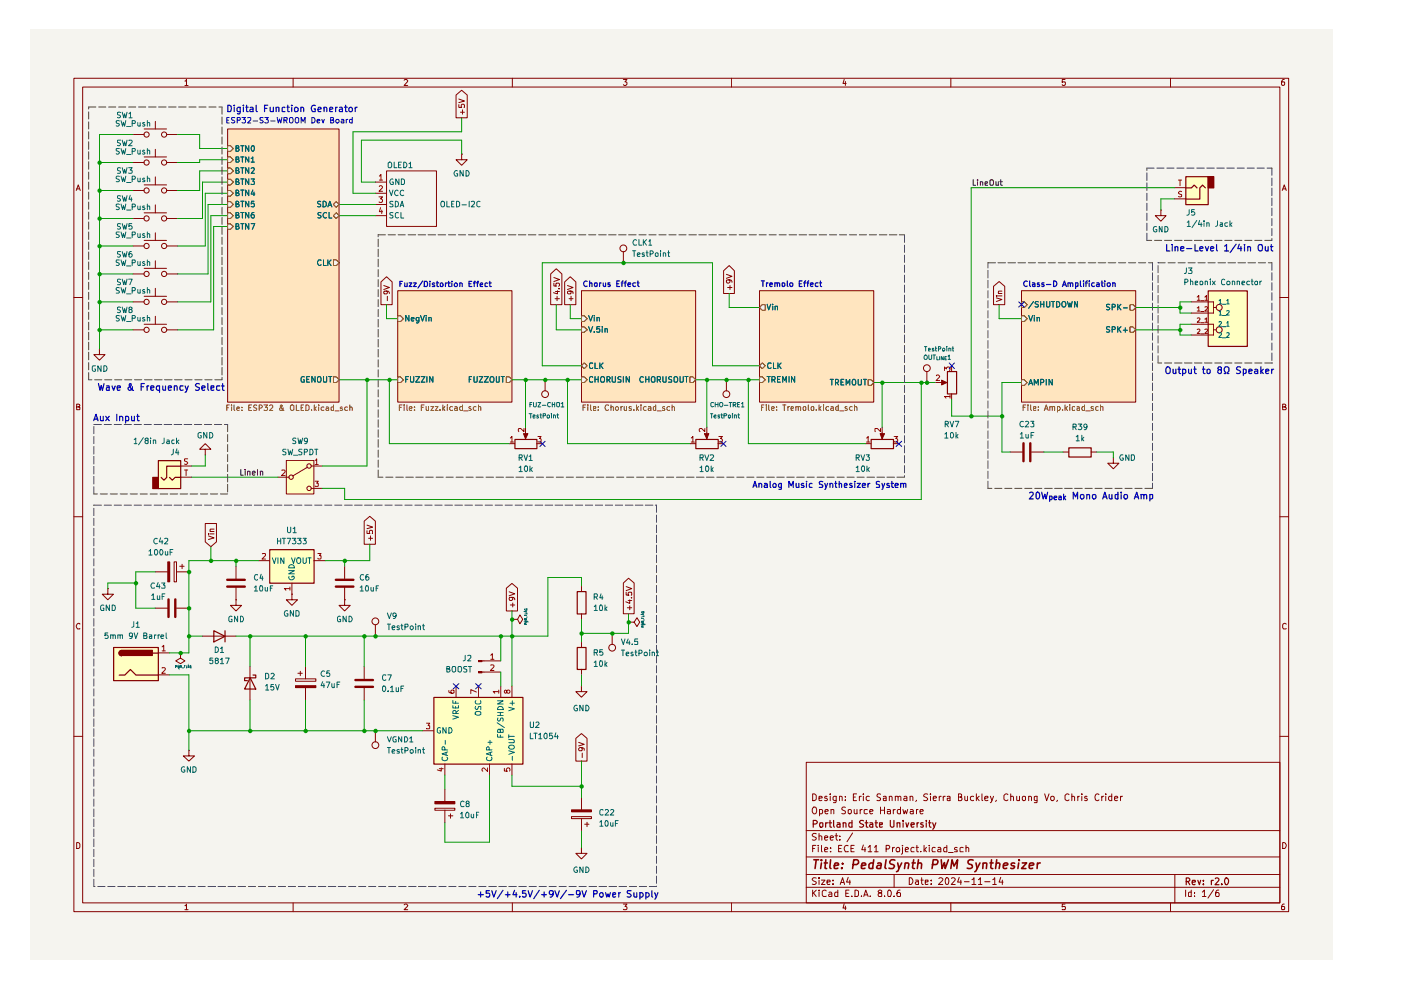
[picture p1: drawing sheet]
<svg xmlns="http://www.w3.org/2000/svg" width="297mm" height="210mm" viewBox="0 0 297 210" stroke-linecap="round" stroke-linejoin="round" font-family="sans-serif">
<path d="M6.3 6.4h276.2v197.1h-276.2z" fill="#f5f4ef"/>
<g fill="none" stroke="#840000" stroke-width=".21">
<path d="M15.7 16.6h257.5v176.7h-257.5zM17.5 18.5h253.9v172.9h-253.9zM39.2 17.2h.2l.1-.4v1.3M39.2 18.1h.7M62.1 16.6v1.9M85.7 17l.2-.2h.3l.2 .3-.7 1h.7M108.6 16.6v1.9M132.2 16.8h.7l-.4 .6 .4 .1v.4l-.2 .2h-.4l-.1-.2M155.1 16.6v1.9M179 16.8l-.3 .9h.7M179.2 17.3v.8M201.6 16.6v1.9"/>
<path d="M225.8 16.8h-.6v.6h.6l.1 .1-.1 .5-.4 .1-.2-.2M248.2 16.6v1.9M272.3 16.8h-.3a.93 .93 0 0 0-.2 1.2h.5l.1-.5-.1-.1h-.5l-.1 .1M16.2 40.4l.4-1.2 .4 1.2M16.3 40h.5M271.9 40.4l.4-1.2 .4 1.2M272 40h.6M15.7 63.1h1.8M271.4 63.1h1.8M16.3 86.3h.4l.2-.3-.1-.2-.5-.1v1.2h.5l.1-.5-.2-.1M271.9 86.3l.6-.1v-.4l-.6-.1v1.2h.6l.2-.4-.3-.2M15.7 109.6h1.8"/>
<path d="M271.4 109.6h1.8M16.9 132.3l-.1-.1a.66 .66 0 0 0-.6 .4 .66 .66 0 0 0 .2 .7h.5M272.7 132.3l-.4-.1-.4 .3v.6l.2 .2h.6M15.7 156.1h1.8M271.4 156.1h1.8M16.3 178.6h.3l.3 .4v.6l-.3 .3h-.3zM170.9 161.6h100.5v29.8h-100.5zM170.9 176.1h100.5M172.3 168.3h.3l.5 .4v.7l-.5 .4h-.3zM172.3 179.9h.4M172.6 171.1h.2a.89 .89 0 0 1 0 1.5h-.2a.89 .89 0 0 1 0-1.5zM173 179.2h-.7v1.4"/>
<path d="M173.1 176.8l-.6-.1-.3 .3 .1 .3 .7 .2 .1 .2a.51 .51 0 0 1-.4 .4 .51 .51 0 0 1-.5 0M173.5 179.2v.1M173.5 179.7v.9M173.7 177.3l.3-.1 .2 .2v.7M173.7 169.2h.6l-.1-.3h-.5v.8h.5M173.7 176.7v1.4M173.7 171.7l.5-.1 .2 .3-.1 .6h-.6M173.7 171.6v1.4M174.2 179.2v1.2l.1 .2M174.8 177.6l.7-.1-.1-.2-.4-.1-.2 .2 .1 .7h.5M174.9 172h.7l-.2-.4-.5 .2v.5l.3 .3 .3-.1M175.3 168.9l-.3-.1-.2 .3 .1 .1h.4l.1 .4-.1 .2-.5-.1"/>
<path d="M176 177.6l.7-.1-.1-.2-.4-.1-.2 .2 .1 .7h.5M176 168.3v.2M176 168.8v1M176.1 179.7v.2M176.2 171.7h.6v.9M176.2 171.6v1M177 177.2h.6M177.3 176.7v1.2l.3 .2M177.3 168.8v1.1l-.2 .3h-.4M177.3 168.9l-.4-.1-.3 .3v.4l.3 .3 .4-.1M177.8 179.9h.5M178 168.9l.3-.1 .3 .2v.8"/>
<path d="M178 168.8v1M178.1 178v.1M178.1 177.3v.1M178.5 179.2h-.7v1.4h.7M179.2 171.2l-.5-.1-.2 .3 .1 .3 .6 .3v.4l-.2 .2-.5-.1M179.2 169.6v.2M179.2 168.9v.1M179.8 179.3a.62 .62 0 0 0-.7 .2 .62 .62 0 0 0 0 .8l.1 .3 .6-.1M179.8 171.7h.1a.36 .36 0 0 1 .6 .2l-.1 .6-.3 .1-.3-.2zM180.4 179.9h.5M180.8 176.6l-1.2 1.9M180.9 169h.5"/>
<path d="M181.1 179.2h-.7v1.4h.7M181.1 171.6v.7a.36 .36 0 0 0 .6 .2v-.1M181.6 168.3h-.7v1.5h.7M181.7 171.6v1M182.2 168.8v1M182.4 171.6v1M182.6 168.8l-.4 .3M182.8 171.6l-.4 .3M183 179.2l-.3 1h.9M183 168.3v.2M183 168.8v1M183.4 179.7v.9"/>
<path d="M183.9 171.7h-.7v.7l.3 .2 .4-.1M184.1 179.7l.4-.5v1.4M184.3 168.9l-.4-.1-.3 .3v.4l.3 .3 .4-.1M184.4 172h.7l-.1-.3-.4-.1-.2 .2 .1 .7h.5M185.4 179.7l.4-.5v1.4M186.7 168.4h-.7v.5a.56 .56 0 0 1 .6 .8h-.7M186.7 171.1v1.5M186.7 171.8h.8M187.3 168.9h.6v.9M187.5 171.1v1.5M187.9 169.2h-.6v.5h.6M188.1 171.7l.5-.1 .2 .2v.8"/>
<path d="M188.6 168.9l.4-.1 .1 .2v.8M188.6 168.8v1M188.8 172h-.7v.5h.7M189.2 179.7v.9M189.4 171.6v1M189.7 179.7l-.5 .3M189.8 171.6l-.4 .3M189.8 168.9l.4-.1 .2 .2v.8M189.8 168.8v1M190.4 169l.3-.2 .3 .2v.8M190.9 171.7l-.4-.1-.3 .3 .1 .6h.6M190.9 171.1v1.5"/>
<path d="M191.3 179.7v1.2l-.2 .2M191.3 179.2v.1M191.4 171.6l.3 1 .2-.7 .3 .7 .2-1M191.7 168.9l.4-.1 .2 .2v.8M192.3 169.2h-.6l-.1 .2 .3 .4 .4-.1M193 168.9l.4-.1 .1 .2v.8M193 168.8v1M193 171.7l.4-.1 .2 .2v.8M193.6 172h-.6v.2l.1 .4 .5-.1M193.8 179.7h-.4a.59 .59 0 0 0-.1 .9h.5M194.2 179.7h.5M194.3 169.7l-.2 .2"/>
<path d="M194.3 171.6v1M194.4 179.2v1.2l.1 .2h.2M194.6 171.6l-.3 .1v.2M195.1 172h.6l-.1-.4h-.4l-.1 .2v.5l.1 .3 .5-.1M195.9 179.2v1.4M196.4 179.7l-.5 .6M196.7 168.4l-.5-.1-.4 .4 .1 .2 .5 .2 .3 .4-.3 .3-.6-.1M197 179.2v.1M197 179.7v.9M197.3 168.3v.2M197.3 168.8v1M197.9 169.2h.6l-.1-.4h-.4l-.1 .2v.6l.1 .2 .5-.1"/>
<path d="M198.3 179.7h-.4l-.3 .3 .1 .6h.6M198.9 179.7h.4l.2 .2v.7h-.6l-.1-.3 .7-.3M199.1 168.8v1M199.6 168.8l-.5 .3M200 168.8v1M200.4 168.8l-.4 .3M200.7 179.2v1.4h-.5v-.9h.5M200.8 168.9h.6v.9M201.4 169.2h-.6v.5h.6M202.9 179.7a.35 .35 0 0 0-.3 0 .35 .35 0 0 0-.2 .3l.5 .3v.3h-.5M203.2 169l.7-.1v-.4l-.7-.2v1.5h.5l.2-.1 .1-.5-.4-.2M204.2 179.7h-.4l-.3 .1v.7l.7 .1"/>
<path d="M204.6 168.8v.8l.2 .2 .3-.2M204.8 179.8v-.1a.36 .36 0 0 1 .6 .2v.7M204.8 179.2v1.4M205.1 168.8v1M206.4 168.9h-.6l-.1 .6a.45 .45 0 0 0 .7 .2M207 168.3v1.5M207.2 169.2l.4 .6M207.6 168.8l-.6 .5M208.2 168.3v1.4l.2 .1M208.8 169.2h.7v-.3l-.5-.1-.2 .2 .1 .7h.6M210 168.8l.3 1M210.7 168.8l-.6 1.3-.1 .1"/>
<path d="M211.2 169.7l-.1 .2M213.7 168.5l-.4-.2-.4 .4v.9l.4 .2 .4-.2M214.3 168.9l.4-.1 .2 .2v.8M214.3 168.3v1.5M215.6 168.8v.9l.3 .1 .3-.2M216.2 168.8v1M216.8 168.9h.6l-.1 .8h-.5zM218.1 168.9l.3-.1 .3 .2v.8M218.1 168.8v1M219.9 168.8v1.3l-.6 .1M219.9 168.9h-.6v.7l.2 .2 .4-.1M221.5 168.3l.4 1.5 .5-1.5"/>
<path d="M222.8 168.9l.5-.1 .2 .3v.4l-.2 .3h-.3l-.2-.3zM224.2 169.7l-.2 .2M226.7 168.5l-.5-.2-.4 .4 .1 .9 .3 .2 .5-.2M227.2 168.9l.4-.1 .2 .2v.8M227.2 168.3v1.5M228.5 168.8v1M228.9 168.8l-.4 .1v.2M229.4 168.3v.2M229.4 168.8v1M230.5 168.9l-.4-.1-.1 .3v.1h.4l.1 .4-.1 .2-.4-.1M233 168.5a.55 .55 0 0 0-.7 0 .55 .55 0 0 0-.1 .7v.4l.4 .2 .4-.2M233.6 168.8v1"/>
<path d="M234 168.8l-.4 .3M234.4 168.3v.2M234.4 168.8v1M235.7 168.9l-.4-.1-.3 .3v.4l.3 .3 .4-.1M235.7 168.3v1.5M236.3 169.2h.7l-.2-.4-.5 .2v.6l.3 .2 .3-.1M237.6 168.8v1M238 168.8l-.4 .3M271.9 178.6a.65 .65 0 0 1 .8 .7 .65 .65 0 0 1-.8 .6zM39.2 192h.2l.1-.3v1.2M39.2 192.9h.7M62.1 191.4v1.9"/>
<path d="M85.7 191.9l.2-.2h.3l.2 .2-.7 1h.7M108.6 191.4v1.9M132.2 191.7h.7l-.4 .5 .4 .2v.3l-.1 .2-.6-.1M155.1 191.4v1.9M170.9 188.1h100.5M170.9 185.4h100.5M170.9 181.7h100.5M172.3 188.7v1.4M172.5 189.3l.6 .8M173.1 186.2l-.6-.1-.3 .3 .3 .4 .6 .3a.51 .51 0 0 1-.4 .4 .51 .51 0 0 1-.5 0M173.1 188.7l-.8 .8M173.7 188.7v.2"/>
<path d="M173.7 186.1v.2M173.7 186.6v.9M173.7 189.1v1M174.2 186.6h.7l-.7 .9h.7M174.8 180.2l.7-.2-.1-.3h-.4l-.2 .2 .1 .7h.5M175.2 188.9l-.4-.2-.5 .4 .1 .8 .2 .2 .6-.1M175.3 187l.7-.1-.1-.3h-.5l-.1 .2 .1 .7h.5M175.8 189.2l.4-.1 .2 .3v.7h-.6l-.1-.4 .7-.2M176.1 180.5v.1M176.6 187.4v.1M176.6 186.6v.2M177.6 188.7v1.4h-.6v-.9h.6"/>
<path d="M178.1 187.5l.5-1.4 .5 1.4M178.3 187.1h.6M179 191.6l-.3 .9h.7M179.2 192.1v.8M179.3 189.4h.5M179.8 186l-.3 1h.8M180 188.7h-.7v1.4h.7M180.2 186.6v.9M180.6 190v.1M181.3 188.7h.3l.4 .4v.6l-.2 .4h-.5zM182.6 190v.1M183.1 190.1l.5-1.4 .5 1.4"/>
<path d="M183.2 189.7h.7M184.1 180.6h.7M184.5 190v.1M185.4 180.6h.8M186.4 189.3l-.2-.3 .2-.3 .5 .1v.3l-.7 .5 .2 .5h.5v-.6l-.2-.2M187.5 190v.1M187.9 180h.5a.45 .45 0 0 0 .2-.7l-.7-.1v1.4M188.2 189l.3-.3a.78 .78 0 0 1 .6 .6 .78 .78 0 0 1-.3 .8l-.5-.1zM189.6 190v.1M189.6 185.4v2.7M190.8 188.7l-.5 .2-.1 .9 .1 .3 .6-.1-.1-.7-.4-.1-.2 .3M191.9 180.2l.7-.2-.2-.3h-.4l-.1 .7 .1 .2h.5"/>
<path d="M192.8 186.1a.72 .72 0 0 1 .8 .7 .72 .72 0 0 1-.8 .7zM194.1 186.6h.5l.1 .9M194.7 186.9h-.4l-.2 .3 .2 .3h.4M195.2 180.5v.1M195.2 186.6h.5M195.4 186.1v1.2l.3 .2M196 180.1l.4 .5M196.2 187l.6-.1v-.3h-.6v.9h.6M197.4 187.4v.1M197.4 186.6v.2M199.1 186.3v-.1a.47 .47 0 0 1 .8 .3l-.9 1h.9M200.5 186.3l.2-.2a.8 .8 0 0 1 .5 .7 .8 .8 0 0 1-.5 .7l-.2-.1-.1-.5z"/>
<path d="M201.1 180.8h1M201.6 191.4v1.9M201.8 186.3l.1-.2h.4l.2 .4-.8 1h.8M203.4 186l-.4 1h.9M203.7 186.6v.9M204.5 186.9h1M206.1 186.5l.4-.4v1.4M206.1 187.5h.8M207.4 186.5l.5-.4v1.4M207.4 187.5h.8M208.8 186.9h1.1M210.5 186.5l.4-.4v1.4"/>
<path d="M210.5 187.5h.7M212.2 186l-.4 1h.9M212.5 186.6v.9M225.8 191.7h-.6v.6l.6-.1 .1 .2-.1 .5-.6-.1M248.2 191.4v1.9M249.1 185.4v6M251.4 188.7v1.4M252.6 188.7v1.4h-.5l-.1-.8 .2-.2 .4 .1M253.2 190v.1M253.2 189.2v.2M254.9 189.1l.5-.4v1.4M254.9 190.1h.8"/>
<path d="M257.3 188.6l-1.2 1.8M258.4 188.7l-.4 .1-.3 .5 .1 .8h.6v-.8l-.4-.1-.3 .3M272.3 191.7h-.3a.93 .93 0 0 0-.2 1.2h.5l.1-.5-.1-.2h-.5l-.1 .2"/>
<circle cx="190.4" cy="180.2" r=".44"/>
</g>
<g fill="none" stroke="#840000" stroke-width=".25">
<path d="M172.4 174.7l.7-.1 .2-.4-.4-.3h-.5v1.5M173.9 174.5h.6v.7l-.3 .2-.4-.3zM175 174.5v.9M175.5 174.5h-.3l-.2 .2M175.7 174.5h.6M176 173.9v1.4l.3 .1M176.7 173.9v1.2l.2 .3M177.5 174.5h.5l.1 .9M178.1 174.8h-.5l-.2 .2 .2 .4 .5-.1M178.8 174.5h.5l.1 .9M178.8 174.5v.9M180.6 174.5h-.6v.2v.6h.6"/>
<path d="M180.6 173.9v1.5M183.1 174l-.6-.1-.3 .3 .3 .4 .6 .4a.51 .51 0 0 1-.3 .4 .51 .51 0 0 1-.6-.1M183.4 174.5h.6M183.7 173.9v1.4l.3 .1M184.4 174.5h.6v.9M185 174.8h-.4l-.2 .2 .2 .4 .4-.1M185.5 174.5h.6M185.7 173.9v1.2l.4 .3M186.5 174.9l.6-.1v-.3h-.6v.8h.6M188.8 173.9v1.2l.2 .3 .5-.2v-1.3M190.2 174.5h.6v.9M190.2 174.5v.9"/>
<path d="M191.5 173.9v.2M191.5 174.5v.9M192.1 174.5l.2 .9 .4-.9M193.2 174.9l.6-.1v-.3h-.5l-.1 .1 .1 .7h.5M194.4 174.5v.9M194.8 174.5h-.3l-.1 .2M195.7 174.5h-.4l-.1 .1 .5 .4v.3h-.5M196.4 173.9v.2M196.4 174.5v.9M196.9 174.5h.5M197.1 173.9v1.2l.3 .3M197.7 174.5l.4 .9"/>
<path d="M198.4 174.5l-.5 1.2-.2 .1M251.5 186.9h.5l.3-.3v-.2l-.3-.3h-.5v1.5M251.8 186.9l.5 .7M252.8 187.1l.6-.1v-.4h-.5l-.1 .2 .1 .7h.5M254 186.6l.3 1 .3-1M255.1 187.4v.2M255.1 186.6v.2M256.8 186.6v1M257.3 186.6h-.3l-.2 .3M257.7 186.3l.2-.2h.3l.2 .5-.8 1h.8M259 187.4v.2M259.8 186.2l.2-.1a.76 .76 0 0 1 .5 .8 .76 .76 0 0 1-.5 .7 1.01 1.01 0 0 1-.2-1.4z"/>
</g>
<g fill="none" stroke="#840000" stroke-width=".34">
<path d="M172.6 182.3h1M173.1 182.3l-.3 1.8M174.2 182.3v.2M174.2 183l-.2 1.1M174.8 183h.6M175.1 182.3l-.2 1.8h.4M176.1 182.3l-.2 1.6 .3 .2M176.9 183.6l.9-.2-.1-.4h-.7l-.1 .9 .1 .2h.6M178.5 184v.1M178.6 183v.2M180.9 183.3h.7l.4-.3a.52 .52 0 0 0-.3-.7h-.7l-.2 1.8M182.6 183.6l1-.2-.1-.4h-.7l-.2 .9 .2 .2h.6"/>
<path d="M185.2 183a.65 .65 0 0 0-1 .3v.7a.64 .64 0 0 0 .9 .1M185.3 182.3l-.3 1.8M186.1 183h.7l-.1 1.1M186.9 183.4l-.7 .1-.4 .4 .3 .2h.6M187.9 182.3l-.3 1.6 .3 .2M189.7 182.4l-.6-.1-.5 .4 .2 .4 .8 .4 .1 .1-.2 .4-.3 .1h-.7M190.3 183l.3 1.1M191.2 183l-.8 1.7-.3 .1M191.9 183.1l.3-.1h.4l-.1 1.1M191.9 183l-.1 1.1M193.4 183h.7M193.7 182.3l-.2 1.6 .4 .2"/>
<path d="M194.6 183.1l.3-.1h.4v1.1M194.7 182.3l-.2 1.8M197.7 183.3h.8l.2-.2a.5 .5 0 0 0-.2-.8h-.6l-.3 1.8M199.6 182.3l.1 1.8 .5-1.2 .2 1.2 .7-1.8M201.6 184.1l.2-1.8 .5 1.3 .7-1.3-.1 1.8M206.3 182.4a.73 .73 0 0 0-1.1 .3v.2a.82 .82 0 0 0 .9 .5l.1 .4a.79 .79 0 0 1-1.1 .3M206.9 183l.3 1.1M207.8 183l-.9 1.7-.2 .1M208.4 183.1l.4-.1h.4l-.1 1.1M208.4 183v1.1M209.9 183h.7M210.2 182.3l-.1 1.6 .4 .2"/>
<path d="M211.2 183.1l.3-.1h.4l-.1 1.1M211.3 182.3l-.2 1.8M212.8 183.6l.8-.2v-.4a.6 .6 0 0 0-.8 .2v.9h.6M215.1 183a.48 .48 0 0 0-.7 .3l.7 .5-.3 .3h-.5M216 183l-.2 1.1M216.1 182.3v.2M216.7 183h1l-1.1 1.1h.9M218.3 183.6l.8-.2v-.4a.6 .6 0 0 0-.8 .2v.9h.6M220 183l-.1 1.1M220.6 183h-.5l-.1 .3"/>
</g>
<path d="M48.3 33.3h.6l.5 .6-.5 .6h-.6z" fill="#f5f4ef"/>
<path d="M48.3 33.3h.6l.5 .6-.5 .6h-.6z" fill="none" stroke="#725600" stroke-width=".21"/>
<path d="M50 33.8l.6-.2-.1-.3h-.5v1.1h.5l.2-.4-.3-.2M51.1 33.3h.6M51.4 33.3v1.1M52.7 33.3v1.1l-.6-1.1v1.1M53.3 33.6l.3-.3v1.1M53.3 34.4h.6" fill="none" stroke="#006464" stroke-width=".21"/>
<path d="M48.3 30.9h.6l.5 .6-.5 .6h-.6z" fill="#f5f4ef"/>
<path d="M48.3 30.9h.6l.5 .6-.5 .6h-.6z" fill="none" stroke="#725600" stroke-width=".21"/>
<path d="M50 31.4h.5v-.5h-.5v1.2h.5l.2-.4-.3-.3M51.1 30.9h.6M51.4 30.9v1.2M52.7 30.9v1.2l-.6-1.2v1.2M53.4 30.9a.59 .59 0 0 1 .6 .4 .59 .59 0 0 1-.2 .6l-.1 .2a.71 .71 0 0 1-.3-1.2z" fill="none" stroke="#006464" stroke-width=".21"/>
<path d="M48.3 35.6h.6l.5 .6-.5 .6h-.6z" fill="#f5f4ef"/>
<path d="M48.3 35.6h.6l.5 .6-.5 .6h-.6z" fill="none" stroke="#725600" stroke-width=".21"/>
<path d="M50 36.2l.5-.1v-.5h-.5v1.1h.5l.2-.3-.3-.2M51.1 35.6h.6M51.4 35.6v1.1M52.7 35.6v1.1l-.6-1.1v1.1M53.3 35.7l.1-.1h.4l.1 .2-.6 .9h.6" fill="none" stroke="#006464" stroke-width=".21"/>
<path d="M48.3 38h.6l.5 .6-.5 .6h-.6z" fill="#f5f4ef"/>
<path d="M48.3 38h.6l.5 .6-.5 .6h-.6z" fill="none" stroke="#725600" stroke-width=".21"/>
<path d="M50 38.5l.5-.1v-.4l-.5-.1v1.2h.5l.2-.3-.3-.3M51.1 37.9h.6M51.4 37.9v1.2M52.7 37.9v1.2l-.6-1.2v1.2M53.3 37.9h.6l-.3 .5h.2l.1 .2-.1 .5-.5-.1" fill="none" stroke="#006464" stroke-width=".21"/>
<path d="M70.7 79.9h.6l.6 .6-.6 .6h-.6z" fill="#f5f4ef"/>
<path d="M70.7 79.9h.6l.6 .6-.6 .6h-.6z" fill="none" stroke="#725600" stroke-width=".21"/>
<path d="M64.5 79.9l-.3-.1-.4 .4v.6l.2 .2h.5v-.5h-.2M65.6 79.8h-.6v1.2h.6M66.8 79.8v1.2l-.7-1.2v1.2M68.6 79.8l.1 1.2h.5l.1-1.2M69.7 79.8h.7M70 79.8v1.2M65 80.4h.4M67.3 80l.5-.2a.86 .86 0 0 1 .1 1.2h-.4l-.2-.1z" fill="none" stroke="#006464" stroke-width=".21"/>
<path d="M48.3 45.1h.6l.5 .6-.5 .6h-.6z" fill="#f5f4ef"/>
<path d="M48.3 45.1h.6l.5 .6-.5 .6h-.6z" fill="none" stroke="#725600" stroke-width=".21"/>
<path d="M50 45.6h.5v-.5l-.5-.1v1.2h.5l.2-.4-.3-.2M51.1 45h.6M51.4 45v1.2M52.7 45v1.2l-.6-1.2v1.2M53.8 45h-.2a.73 .73 0 0 0-.1 1.2l.3-.1v-.5l-.3-.1-.2 .2" fill="none" stroke="#006464" stroke-width=".21"/>
<path d="M48.3 42.8h.6l.5 .5-.5 .6h-.6z" fill="#f5f4ef"/>
<path d="M48.3 42.8h.6l.5 .5-.5 .6h-.6z" fill="none" stroke="#725600" stroke-width=".21"/>
<path d="M50 43.3l.5-.1v-.4l-.5-.1v1.2h.5l.2-.5-.3-.1M51.1 42.7h.6M51.4 42.7v1.2M52.7 42.7v1.2l-.6-1.2v1.2M53.8 42.7h-.5v.6l.1-.2h.4l.1 .2-.1 .5h-.5" fill="none" stroke="#006464" stroke-width=".21"/>
<path d="M48.3 40.4h.6l.5 .6-.5 .6h-.6z" fill="#f5f4ef"/>
<path d="M48.3 40.4h.6l.5 .6-.5 .6h-.6z" fill="none" stroke="#725600" stroke-width=".21"/>
<path d="M50 40.9l.5-.1v-.4l-.5-.1v1.2h.5l.2-.4-.3-.2M51.1 40.3h.6M51.4 40.3v1.2M52.7 40.3v1.2l-.6-1.2v1.2M53.6 40.3l-.3 .8h.7M53.8 40.7v.8" fill="none" stroke="#006464" stroke-width=".21"/>
<path d="M48.3 47.5h.6l.5 .5-.5 .6h-.6z" fill="#f5f4ef"/>
<path d="M48.3 47.5h.6l.5 .5-.5 .6h-.6z" fill="none" stroke="#725600" stroke-width=".21"/>
<path d="M50 48l.5-.1v-.4l-.5-.1v1.2h.5l.2-.4-.3-.2M51.1 47.4h.6M51.4 47.4v1.2M52.7 47.4v1.2l-.6-1.2v1.2M53.3 47.4h.7l-.5 1.2" fill="none" stroke="#006464" stroke-width=".21"/>
<path d="M70.7 43.3l.6-.5 .6 .5-.6 .6z" fill="#f5f4ef"/>
<path d="M70.7 43.3l.6-.5 .6 .5-.6 .6z" fill="none" stroke="#725600" stroke-width=".21"/>
<path d="M68 42.8l-.4-.1-.3 .2 .3 .4 .4 .1v.4h-.7M68.5 42.7h.3l.4 .2v.7l-.4 .3h-.3zM69.5 43.9l.4-1.2 .5 1.2M69.7 43.5h.5" fill="none" stroke="#006464" stroke-width=".21"/>
<path d="M70.7 45.7l.6-.6 .6 .6-.6 .6z" fill="#f5f4ef"/>
<path d="M70.7 45.7l.6-.6 .6 .6-.6 .6z" fill="none" stroke="#725600" stroke-width=".21"/>
<path d="M68.1 45.1h-.6v.5l.5 .1 .1 .3-.3 .2-.4-.1M69.3 45.1a.55 .55 0 0 0-.8 .5 .55 .55 0 0 0 .8 .5M69.8 45v1.2h.6" fill="none" stroke="#006464" stroke-width=".21"/>
<path d="M70.7 55.1h.6l.6 .6-.6 .6h-.6z" fill="#f5f4ef"/>
<path d="M70.7 55.1h.6l.6 .6-.6 .6h-.6z" fill="none" stroke="#725600" stroke-width=".21"/>
<path d="M68.1 55.2l-.5-.1a.67 .67 0 0 0-.3 .7 .67 .67 0 0 0 .5 .5l.3-.2M68.6 55.1v1.2h.6M69.5 55.1v1.2M69.7 55.6l.5 .7M70.2 55.1l-.7 .7" fill="none" stroke="#006464" stroke-width=".21"/>
<path d="M48.3 27.3h23.6v58h-23.6z" fill="#ffe5bf"/>
<path d="M84.3 79.9h.6l.6 .6-.6 .6h-.6z" fill="#f5f4ef"/>
<path d="M84.3 79.9h.6l.6 .6-.6 .6h-.6z" fill="none" stroke="#725600" stroke-width=".21"/>
<path d="M86.6 79.8h-.6v1.2M87 79.8l.1 1.2h.5l.1-1.2M88.1 79.8h.9l-.9 1.2h.9M89.3 79.8h.8l-.8 1.2h.8M90.5 79.8v1.2M91.8 79.8v1.2l-.7-1.2v1.2M86 80.4h.4" fill="none" stroke="#006464" stroke-width=".21"/>
<path d="M84.3 67h.6l.6 .6-.6 .6h-.6z" fill="#f5f4ef"/>
<path d="M84.3 67h.6l.6 .6-.6 .6h-.6z" fill="none" stroke="#725600" stroke-width=".21"/>
<path d="M86.7 66.9v1.2l-.7-1.2v1.2M87.2 67.6h.6l-.1-.3h-.4l-.1 .2v.4l.2 .2 .3-.1M88.8 68a.36 .36 0 0 1-.6-.2l.1-.5h.5v.9l-.2 .3-.3-.1M89.2 66.9l.4 1.2 .4-1.2M90.3 66.9v.1M90.3 67.3v.8M90.9 67.4l.5-.1v.8M90.9 67.3v.8" fill="none" stroke="#006464" stroke-width=".21"/>
<path d="M107.4 79.9h.5l.6 .6-.6 .6h-.5z" fill="#f5f4ef"/>
<path d="M107.4 79.9h.5l.6 .6-.6 .6h-.5z" fill="none" stroke="#725600" stroke-width=".21"/>
<path d="M100 79.8h-.5v1.2M100.5 79.8l.1 1.2h.4l.2-.1v-1.1M101.6 79.8h.8l-.8 1.2h.8M102.7 79.8h.8l-.8 1.2h.8M105.2 79.8l.1 1.2 .5-.1v-1.1M106.3 79.8h.6M106.6 79.8v1.2M99.5 80.4h.3M104 80l.2-.2 .4 .1a.87 .87 0 0 1 0 1.1h-.5l-.2-.3z" fill="none" stroke="#006464" stroke-width=".21"/>
<path d="M84.3 61.6h24.2v23.7h-24.2z" fill="#ffe5bf"/>
<path d="M146.3 79.9h.6l.6 .6-.6 .6h-.6z" fill="#f5f4ef"/>
<path d="M146.3 79.9h.6l.6 .6-.6 .6h-.6z" fill="none" stroke="#725600" stroke-width=".21"/>
<g fill="none" stroke="#006464" stroke-width=".21">
<path d="M136.9 79.8v1.2M137.6 79.8v1.2M138.3 79.8l.6 .2v.9l-.2 .1h-.4a.86 .86 0 0 1 0-1.2zM140.5 79.8v1.1l.2 .1 .5-.1v-1.1M142.4 79.9l-.4-.1-.3 .3 .1 .2 .6 .3v.3l-.7 .1M144.2 79.8l.1 1.2h.4l.2-.1v-1.1M145.2 79.8h.7M145.5 79.8v1.2M136.4 80l-.3-.2a.67 .67 0 0 0-.5 .6 .67 .67 0 0 0 .3 .6l.5-.1M136.9 80.4h.7M139.4 80.5h.5l.1-.2v-.3l-.1-.2h-.5v1.2M139.7 80.5l.3 .5"/>
<path d="M142.9 80l.3-.2 .3 .1a.87 .87 0 0 1 0 1.1h-.4l-.2-.1z"/>
</g>
<path d="M123.3 67h.6l.6 .6-.6 .6h-.6z" fill="#f5f4ef"/>
<path d="M123.3 67h.6l.6 .6-.6 .6h-.6z" fill="none" stroke="#725600" stroke-width=".21"/>
<path d="M124.8 66.9l.4 1.2 .4-1.2M126 66.9v.1M126 67.3v.8M126.6 67.4l.4-.1 .1 .8M126.6 67.3v.8" fill="none" stroke="#006464" stroke-width=".21"/>
<path d="M123.3 79.9h.6l.6 .6-.6 .6h-.6z" fill="#f5f4ef"/>
<path d="M123.3 79.9h.6l.6 .6-.6 .6h-.6z" fill="none" stroke="#725600" stroke-width=".21"/>
<path d="M126.2 79.8v1.2M126.8 79.8v1.2M129.8 79.8v1.1l.2 .1 .5-.1v-1.1M131.7 79.9l-.5-.1-.2 .3 .1 .2 .6 .3v.3l-.7 .1M132.2 79.8v1.2M133.4 79.8v1.2l-.6-1.2v1.2M125.6 80l-.3-.2-.3 .4v.6l.1 .2 .5-.1M126.2 80.4h.6M127.4 80l.3-.2 .3 .1a.87 .87 0 0 1 0 1.1h-.5l-.2-.3zM128.7 80.5h.4l.3-.4-.3-.3h-.4v1.2M128.9 80.5l.5 .5" fill="none" stroke="#006464" stroke-width=".21"/>
<path d="M123.3 69.3h.6l.6 .6-.6 .5h-.6z" fill="#f5f4ef"/>
<path d="M123.3 69.3h.6l.6 .6-.6 .5h-.6z" fill="none" stroke="#725600" stroke-width=".21"/>
<path d="M124.8 69.3l.4 1.1 .4-1.1M126 70.4h.1M127.2 69.3h-.6l-.1 .5 .2-.1h.3l.2 .1v.6h-.7M127.7 69.3h.1M127.7 69.7v.7M128.3 69.8l.4-.1 .1 .7M128.3 69.7v.7" fill="none" stroke="#006464" stroke-width=".21"/>
<path d="M123.3 77.6l.6-.6 .6 .6-.6 .5z" fill="#f5f4ef"/>
<path d="M123.3 77.6l.6-.6 .6 .6-.6 .5z" fill="none" stroke="#725600" stroke-width=".21"/>
<path d="M125.6 77h-.5l-.1 .2 .1 .8 .2 .1 .3-.1M126.2 77v1.1h.5M127.2 77v1.1M127.3 77.5l.5 .6M127.8 77l-.6 .6" fill="none" stroke="#006464" stroke-width=".21"/>
<path d="M123.3 61.6h24.2v23.7h-24.2z" fill="#ffe5bf"/>
<path d="M161.6 64.6h.6v1.2h-.6l-.6-.6z" fill="#f5f4ef"/>
<path d="M161.6 64.6h.6v1.2h-.6l-.6-.6z" fill="none" stroke="#725600" stroke-width=".21"/>
<path d="M162.6 64.5l.4 1.2 .4-1.2M163.8 64.5v.1M163.8 64.9v.8M164.3 65l.5-.1v.8M164.3 64.9v.8" fill="none" stroke="#006464" stroke-width=".21"/>
<path d="M161 79.9h.6l.6 .6-.6 .6h-.6z" fill="#f5f4ef"/>
<path d="M161 79.9h.6l.6 .6-.6 .6h-.6z" fill="none" stroke="#725600" stroke-width=".21"/>
<path d="M162.6 79.8h.7M163 79.8v1.2M165.4 79.8h-.6v1.2h.6M167.3 79.8v1.2M168.5 79.8v1.2l-.7-1.2v1.2M163.7 80.5h.5l.1-.2v-.3l-.1-.2h-.5v1.2M164 80.5l.3 .5M164.8 80.4h.5M165.9 81v-1.2l.5 .9 .3-.9v1.2" fill="none" stroke="#006464" stroke-width=".21"/>
<path d="M184.1 80.5h.6l.6 .6-.6 .6h-.6z" fill="#f5f4ef"/>
<path d="M184.1 80.5h.6l.6 .6-.6 .6h-.6z" fill="none" stroke="#725600" stroke-width=".21"/>
<path d="M176 80.4h.7M176.4 80.4v1.2M177.1 81.1l.6-.1v-.5l-.6-.1v1.2M177.4 81.1l.4 .5M178.3 81h.4M178.9 80.4h-.6v1.2h.6M179.4 81.6v-1.2l.3 .9 .5-.9v1.2M180.9 80.4h.3a.86 .86 0 0 1 .1 1.2h-.5a.86 .86 0 0 1 .1-1.2zM181.9 80.4l.1 1.2h.5l.1-1.2M183 80.4h.7M183.4 80.4v1.2" fill="none" stroke="#006464" stroke-width=".21"/>
<path d="M161 77.6l.6-.6 .6 .6-.6 .5z" fill="#f5f4ef"/>
<path d="M161 77.6l.6-.6 .6 .6-.6 .5z" fill="none" stroke="#725600" stroke-width=".21"/>
<path d="M163.5 77h-.5a.67 .67 0 0 0-.3 .6 .67 .67 0 0 0 .5 .5l.3-.1M164 77v1.1h.5M164.9 77v1.1M165.1 77.5l.5 .6M165.6 77l-.7 .6" fill="none" stroke="#006464" stroke-width=".21"/>
<path d="M161 61.6h24.3v23.7h-24.3z" fill="#ffe5bf"/>
<path d="M239.6 69.3h.6l.6 .6-.6 .5h-.6z" fill="#f5f4ef"/>
<path d="M239.6 69.3h.6l.6 .6-.6 .5h-.6z" fill="none" stroke="#725600" stroke-width=".21"/>
<path d="M235.3 69.3h-.7v.4l.7 .4-.3 .3h-.4M235.8 69.8h.5l.2-.1-.1-.4h-.6v1.1M237 69.3v1.1M237.2 69.8l.5 .6M237.7 69.3l-.7 .6M238.2 70h.8M238.6 69.5v.9" fill="none" stroke="#006464" stroke-width=".21"/>
<path d="M239.6 64.6h.6l.6 .6-.6 .6h-.6z" fill="#f5f4ef"/>
<path d="M239.6 64.6h.6l.6 .6-.6 .6h-.6z" fill="none" stroke="#725600" stroke-width=".21"/>
<path d="M235.3 64.6h-.7v.3l.7 .5-.3 .3-.4-.1M235.8 65.1h.5l.2-.2-.1-.3-.6-.1v1.2M237 64.5v1.2M237.2 65l.5 .7M237.7 64.5l-.7 .7M238.2 65.3h.8" fill="none" stroke="#006464" stroke-width=".21"/>
<path d="M216.6 67h.6l.6 .6-.6 .6h-.6z" fill="#f5f4ef"/>
<path d="M216.6 67h.6l.6 .6-.6 .6h-.6z" fill="none" stroke="#725600" stroke-width=".21"/>
<path d="M218.1 66.9l.4 1.2 .4-1.2M219.3 66.9v.1M219.3 67.3v.8M219.9 67.4l.4-.1 .1 .8M219.9 67.3v.8" fill="none" stroke="#006464" stroke-width=".21"/>
<path d="M216.6 80.5h.6l.6 .6-.6 .6h-.6z" fill="#f5f4ef"/>
<path d="M216.6 80.5h.6l.6 .6-.6 .6h-.6z" fill="none" stroke="#725600" stroke-width=".21"/>
<path d="M218.1 81.6l.4-1.2 .4 1.2M218.3 81.3h.5M219.3 81.6v-1.2l.4 .9 .4-.9v1.2M220.6 81.1l.6-.1v-.5l-.6-.1v1.2M221.8 80.4v1.2M223.1 80.4v1.2l-.7-1.2v1.2" fill="none" stroke="#006464" stroke-width=".21"/>
<path d="M216.6 64h.6l.6 .6-.6 .6h-.6z" fill="#f5f4ef"/>
<path d="M216.6 64h.6l.6 .6-.6 .6h-.6z" fill="none" stroke="#725600" stroke-width=".21"/>
<path d="M219.1 63.9l-1 1.5M220.1 64l-.4-.1-.2 .3 .2 .3 .4 .2v.3h-.6M220.6 63.9v1.2M220.6 64.5h.7M221.3 63.9v1.2M221.9 63.9v1.1l.2 .1 .4-.1 .1-.1v-1M222.9 63.9h.7M223.3 63.9v1.2M224 63.9l.6 .2 .1 .3-.1 .5-.3 .2h-.3zM225.2 64.1l.3-.2a.6 .6 0 0 1 .5 .6 .6 .6 0 0 1-.5 .6l-.4-.4zM226.3 63.9l.4 1.2 .1-.8 .3 .8 .2-1.2M228.4 63.9v1.2l-.6-1.2v1.2" fill="none" stroke="#006464" stroke-width=".21"/>
<path d="M216.6 61.6h24.2v23.7h-24.2z" fill="#ffe5bf"/>
<g fill="#ffffc2">
<path d="M57.1 116.5h9.4v7.1h-9.4z"/>
<path d="M33.5 97.6h4.8v5.9h-4.8z"/>
<path d="M60.7 97.6h5.8v7.1h-5.8z"/>
<path d="M24 137.2h9.5v7.1h-9.5z"/>
<path d="M91.9 147.8h18.9v14.2h-18.9z"/>
<path d="M251.4 37.4h4.7v5.9h-4.7z"/>
<path d="M256.1 61.6h8.3v11.8h-8.3z"/>
</g>
<path d="M48.3 33.3h.6l.5 .6-.5 .6h-.6z" fill="#f5f4ef"/>
<path d="M48.3 33.3h.6l.5 .6-.5 .6h-.6z" fill="none" stroke="#725600" stroke-width=".21"/>
<path d="M50 33.8l.6-.2-.1-.3h-.5v1.1h.5l.2-.4-.3-.2M51.1 33.3h.6M51.4 33.3v1.1M52.7 33.3v1.1l-.6-1.1v1.1M53.3 33.6l.3-.3v1.1M53.3 34.4h.6" fill="none" stroke="#006464" stroke-width=".21"/>
<path d="M48.3 30.9h.6l.5 .6-.5 .6h-.6z" fill="#f5f4ef"/>
<path d="M48.3 30.9h.6l.5 .6-.5 .6h-.6z" fill="none" stroke="#725600" stroke-width=".21"/>
<path d="M50 31.4h.5v-.5h-.5v1.2h.5l.2-.4-.3-.3M51.1 30.9h.6M51.4 30.9v1.2M52.7 30.9v1.2l-.6-1.2v1.2M53.4 30.9a.59 .59 0 0 1 .6 .4 .59 .59 0 0 1-.2 .6l-.1 .2a.71 .71 0 0 1-.3-1.2z" fill="none" stroke="#006464" stroke-width=".21"/>
<path d="M48.3 35.6h.6l.5 .6-.5 .6h-.6z" fill="#f5f4ef"/>
<path d="M48.3 35.6h.6l.5 .6-.5 .6h-.6z" fill="none" stroke="#725600" stroke-width=".21"/>
<path d="M50 36.2l.5-.1v-.5h-.5v1.1h.5l.2-.3-.3-.2M51.1 35.6h.6M51.4 35.6v1.1M52.7 35.6v1.1l-.6-1.1v1.1M53.3 35.7l.1-.1h.4l.1 .2-.6 .9h.6" fill="none" stroke="#006464" stroke-width=".21"/>
<path d="M48.3 38h.6l.5 .6-.5 .6h-.6z" fill="#f5f4ef"/>
<path d="M48.3 38h.6l.5 .6-.5 .6h-.6z" fill="none" stroke="#725600" stroke-width=".21"/>
<path d="M50 38.5l.5-.1v-.4l-.5-.1v1.2h.5l.2-.3-.3-.3M51.1 37.9h.6M51.4 37.9v1.2M52.7 37.9v1.2l-.6-1.2v1.2M53.3 37.9h.6l-.3 .5h.2l.1 .2-.1 .5-.5-.1" fill="none" stroke="#006464" stroke-width=".21"/>
<path d="M70.7 79.9h.6l.6 .6-.6 .6h-.6z" fill="#f5f4ef"/>
<path d="M70.7 79.9h.6l.6 .6-.6 .6h-.6z" fill="none" stroke="#725600" stroke-width=".21"/>
<path d="M64.5 79.9l-.3-.1-.4 .4v.6l.2 .2h.5v-.5h-.2M65.6 79.8h-.6v1.2h.6M66.8 79.8v1.2l-.7-1.2v1.2M68.6 79.8l.1 1.2h.5l.1-1.2M69.7 79.8h.7M70 79.8v1.2M65 80.4h.4M67.3 80l.5-.2a.86 .86 0 0 1 .1 1.2h-.4l-.2-.1z" fill="none" stroke="#006464" stroke-width=".21"/>
<path d="M48.3 45.1h.6l.5 .6-.5 .6h-.6z" fill="#f5f4ef"/>
<path d="M48.3 45.1h.6l.5 .6-.5 .6h-.6z" fill="none" stroke="#725600" stroke-width=".21"/>
<path d="M50 45.6h.5v-.5l-.5-.1v1.2h.5l.2-.4-.3-.2M51.1 45h.6M51.4 45v1.2M52.7 45v1.2l-.6-1.2v1.2M53.8 45h-.2a.73 .73 0 0 0-.1 1.2l.3-.1v-.5l-.3-.1-.2 .2" fill="none" stroke="#006464" stroke-width=".21"/>
<path d="M48.3 42.8h.6l.5 .5-.5 .6h-.6z" fill="#f5f4ef"/>
<path d="M48.3 42.8h.6l.5 .5-.5 .6h-.6z" fill="none" stroke="#725600" stroke-width=".21"/>
<path d="M50 43.3l.5-.1v-.4l-.5-.1v1.2h.5l.2-.5-.3-.1M51.1 42.7h.6M51.4 42.7v1.2M52.7 42.7v1.2l-.6-1.2v1.2M53.8 42.7h-.5v.6l.1-.2h.4l.1 .2-.1 .5h-.5" fill="none" stroke="#006464" stroke-width=".21"/>
<path d="M48.3 40.4h.6l.5 .6-.5 .6h-.6z" fill="#f5f4ef"/>
<path d="M48.3 40.4h.6l.5 .6-.5 .6h-.6z" fill="none" stroke="#725600" stroke-width=".21"/>
<path d="M50 40.9l.5-.1v-.4l-.5-.1v1.2h.5l.2-.4-.3-.2M51.1 40.3h.6M51.4 40.3v1.2M52.7 40.3v1.2l-.6-1.2v1.2M53.6 40.3l-.3 .8h.7M53.8 40.7v.8" fill="none" stroke="#006464" stroke-width=".21"/>
<path d="M48.3 47.5h.6l.5 .5-.5 .6h-.6z" fill="#f5f4ef"/>
<path d="M48.3 47.5h.6l.5 .5-.5 .6h-.6z" fill="none" stroke="#725600" stroke-width=".21"/>
<path d="M50 48l.5-.1v-.4l-.5-.1v1.2h.5l.2-.4-.3-.2M51.1 47.4h.6M51.4 47.4v1.2M52.7 47.4v1.2l-.6-1.2v1.2M53.3 47.4h.7l-.5 1.2" fill="none" stroke="#006464" stroke-width=".21"/>
<path d="M70.7 43.3l.6-.5 .6 .5-.6 .6z" fill="#f5f4ef"/>
<path d="M70.7 43.3l.6-.5 .6 .5-.6 .6z" fill="none" stroke="#725600" stroke-width=".21"/>
<path d="M68 42.8l-.4-.1-.3 .2 .3 .4 .4 .1v.4h-.7M68.5 42.7h.3l.4 .2v.7l-.4 .3h-.3zM69.5 43.9l.4-1.2 .5 1.2M69.7 43.5h.5" fill="none" stroke="#006464" stroke-width=".21"/>
<path d="M70.7 45.7l.6-.6 .6 .6-.6 .6z" fill="#f5f4ef"/>
<path d="M70.7 45.7l.6-.6 .6 .6-.6 .6z" fill="none" stroke="#725600" stroke-width=".21"/>
<path d="M68.1 45.1h-.6v.5l.5 .1 .1 .3-.3 .2-.4-.1M69.3 45.1a.55 .55 0 0 0-.8 .5 .55 .55 0 0 0 .8 .5M69.8 45v1.2h.6" fill="none" stroke="#006464" stroke-width=".21"/>
<path d="M70.7 55.1h.6l.6 .6-.6 .6h-.6z" fill="#f5f4ef"/>
<path d="M70.7 55.1h.6l.6 .6-.6 .6h-.6z" fill="none" stroke="#725600" stroke-width=".21"/>
<path d="M68.1 55.2l-.5-.1a.67 .67 0 0 0-.3 .7 .67 .67 0 0 0 .5 .5l.3-.2M68.6 55.1v1.2h.6M69.5 55.1v1.2M69.7 55.6l.5 .7M70.2 55.1l-.7 .7" fill="none" stroke="#006464" stroke-width=".21"/>
<path d="M48.3 27.3h23.6v58h-23.6z" fill="none" stroke="#840000" stroke-width=".21"/>
<path d="M84.3 79.9h.6l.6 .6-.6 .6h-.6z" fill="#f5f4ef"/>
<path d="M84.3 79.9h.6l.6 .6-.6 .6h-.6z" fill="none" stroke="#725600" stroke-width=".21"/>
<path d="M86.6 79.8h-.6v1.2M87 79.8l.1 1.2h.5l.1-1.2M88.1 79.8h.9l-.9 1.2h.9M89.3 79.8h.8l-.8 1.2h.8M90.5 79.8v1.2M91.8 79.8v1.2l-.7-1.2v1.2M86 80.4h.4" fill="none" stroke="#006464" stroke-width=".21"/>
<path d="M84.3 67h.6l.6 .6-.6 .6h-.6z" fill="#f5f4ef"/>
<path d="M84.3 67h.6l.6 .6-.6 .6h-.6z" fill="none" stroke="#725600" stroke-width=".21"/>
<path d="M86.7 66.9v1.2l-.7-1.2v1.2M87.2 67.6h.6l-.1-.3h-.4l-.1 .2v.4l.2 .2 .3-.1M88.8 68a.36 .36 0 0 1-.6-.2l.1-.5h.5v.9l-.2 .3-.3-.1M89.2 66.9l.4 1.2 .4-1.2M90.3 66.9v.1M90.3 67.3v.8M90.9 67.4l.5-.1v.8M90.9 67.3v.8" fill="none" stroke="#006464" stroke-width=".21"/>
<path d="M107.4 79.9h.5l.6 .6-.6 .6h-.5z" fill="#f5f4ef"/>
<path d="M107.4 79.9h.5l.6 .6-.6 .6h-.5z" fill="none" stroke="#725600" stroke-width=".21"/>
<path d="M100 79.8h-.5v1.2M100.5 79.8l.1 1.2h.4l.2-.1v-1.1M101.6 79.8h.8l-.8 1.2h.8M102.7 79.8h.8l-.8 1.2h.8M105.2 79.8l.1 1.2 .5-.1v-1.1M106.3 79.8h.6M106.6 79.8v1.2M99.5 80.4h.3M104 80l.2-.2 .4 .1a.87 .87 0 0 1 0 1.1h-.5l-.2-.3z" fill="none" stroke="#006464" stroke-width=".21"/>
<path d="M84.3 61.6h24.2v23.7h-24.2z" fill="none" stroke="#840000" stroke-width=".21"/>
<path d="M146.3 79.9h.6l.6 .6-.6 .6h-.6z" fill="#f5f4ef"/>
<path d="M146.3 79.9h.6l.6 .6-.6 .6h-.6z" fill="none" stroke="#725600" stroke-width=".21"/>
<g fill="none" stroke="#006464" stroke-width=".21">
<path d="M136.9 79.8v1.2M137.6 79.8v1.2M138.3 79.8l.6 .2v.9l-.2 .1h-.4a.86 .86 0 0 1 0-1.2zM140.5 79.8v1.1l.2 .1 .5-.1v-1.1M142.4 79.9l-.4-.1-.3 .3 .1 .2 .6 .3v.3l-.7 .1M144.2 79.8l.1 1.2h.4l.2-.1v-1.1M145.2 79.8h.7M145.5 79.8v1.2M136.4 80l-.3-.2a.67 .67 0 0 0-.5 .6 .67 .67 0 0 0 .3 .6l.5-.1M136.9 80.4h.7M139.4 80.5h.5l.1-.2v-.3l-.1-.2h-.5v1.2M139.7 80.5l.3 .5"/>
<path d="M142.9 80l.3-.2 .3 .1a.87 .87 0 0 1 0 1.1h-.4l-.2-.1z"/>
</g>
<path d="M123.3 67h.6l.6 .6-.6 .6h-.6z" fill="#f5f4ef"/>
<path d="M123.3 67h.6l.6 .6-.6 .6h-.6z" fill="none" stroke="#725600" stroke-width=".21"/>
<path d="M124.8 66.9l.4 1.2 .4-1.2M126 66.9v.1M126 67.3v.8M126.6 67.4l.4-.1 .1 .8M126.6 67.3v.8" fill="none" stroke="#006464" stroke-width=".21"/>
<path d="M123.3 79.9h.6l.6 .6-.6 .6h-.6z" fill="#f5f4ef"/>
<path d="M123.3 79.9h.6l.6 .6-.6 .6h-.6z" fill="none" stroke="#725600" stroke-width=".21"/>
<path d="M126.2 79.8v1.2M126.8 79.8v1.2M129.8 79.8v1.1l.2 .1 .5-.1v-1.1M131.7 79.9l-.5-.1-.2 .3 .1 .2 .6 .3v.3l-.7 .1M132.2 79.8v1.2M133.4 79.8v1.2l-.6-1.2v1.2M125.6 80l-.3-.2-.3 .4v.6l.1 .2 .5-.1M126.2 80.4h.6M127.4 80l.3-.2 .3 .1a.87 .87 0 0 1 0 1.1h-.5l-.2-.3zM128.7 80.5h.4l.3-.4-.3-.3h-.4v1.2M128.9 80.5l.5 .5" fill="none" stroke="#006464" stroke-width=".21"/>
<path d="M123.3 69.3h.6l.6 .6-.6 .5h-.6z" fill="#f5f4ef"/>
<path d="M123.3 69.3h.6l.6 .6-.6 .5h-.6z" fill="none" stroke="#725600" stroke-width=".21"/>
<path d="M124.8 69.3l.4 1.1 .4-1.1M126 70.4h.1M127.2 69.3h-.6l-.1 .5 .2-.1h.3l.2 .1v.6h-.7M127.7 69.3h.1M127.7 69.7v.7M128.3 69.8l.4-.1 .1 .7M128.3 69.7v.7" fill="none" stroke="#006464" stroke-width=".21"/>
<path d="M123.3 77.6l.6-.6 .6 .6-.6 .5z" fill="#f5f4ef"/>
<path d="M123.3 77.6l.6-.6 .6 .6-.6 .5z" fill="none" stroke="#725600" stroke-width=".21"/>
<path d="M125.6 77h-.5l-.1 .2 .1 .8 .2 .1 .3-.1M126.2 77v1.1h.5M127.2 77v1.1M127.3 77.5l.5 .6M127.8 77l-.6 .6" fill="none" stroke="#006464" stroke-width=".21"/>
<path d="M123.3 61.6h24.2v23.7h-24.2z" fill="none" stroke="#840000" stroke-width=".21"/>
<path d="M161.6 64.6h.6v1.2h-.6l-.6-.6z" fill="#f5f4ef"/>
<path d="M161.6 64.6h.6v1.2h-.6l-.6-.6z" fill="none" stroke="#725600" stroke-width=".21"/>
<path d="M162.6 64.5l.4 1.2 .4-1.2M163.8 64.5v.1M163.8 64.9v.8M164.3 65l.5-.1v.8M164.3 64.9v.8" fill="none" stroke="#006464" stroke-width=".21"/>
<path d="M161 79.9h.6l.6 .6-.6 .6h-.6z" fill="#f5f4ef"/>
<path d="M161 79.9h.6l.6 .6-.6 .6h-.6z" fill="none" stroke="#725600" stroke-width=".21"/>
<path d="M162.6 79.8h.7M163 79.8v1.2M165.4 79.8h-.6v1.2h.6M167.3 79.8v1.2M168.5 79.8v1.2l-.7-1.2v1.2M163.7 80.5h.5l.1-.2v-.3l-.1-.2h-.5v1.2M164 80.5l.3 .5M164.8 80.4h.5M165.9 81v-1.2l.5 .9 .3-.9v1.2" fill="none" stroke="#006464" stroke-width=".21"/>
<path d="M184.1 80.5h.6l.6 .6-.6 .6h-.6z" fill="#f5f4ef"/>
<path d="M184.1 80.5h.6l.6 .6-.6 .6h-.6z" fill="none" stroke="#725600" stroke-width=".21"/>
<path d="M176 80.4h.7M176.4 80.4v1.2M177.1 81.1l.6-.1v-.5l-.6-.1v1.2M177.4 81.1l.4 .5M178.3 81h.4M178.9 80.4h-.6v1.2h.6M179.4 81.6v-1.2l.3 .9 .5-.9v1.2M180.9 80.4h.3a.86 .86 0 0 1 .1 1.2h-.5a.86 .86 0 0 1 .1-1.2zM181.9 80.4l.1 1.2h.5l.1-1.2M183 80.4h.7M183.4 80.4v1.2" fill="none" stroke="#006464" stroke-width=".21"/>
<path d="M161 77.6l.6-.6 .6 .6-.6 .5z" fill="#f5f4ef"/>
<path d="M161 77.6l.6-.6 .6 .6-.6 .5z" fill="none" stroke="#725600" stroke-width=".21"/>
<path d="M163.5 77h-.5a.67 .67 0 0 0-.3 .6 .67 .67 0 0 0 .5 .5l.3-.1M164 77v1.1h.5M164.9 77v1.1M165.1 77.5l.5 .6M165.6 77l-.7 .6" fill="none" stroke="#006464" stroke-width=".21"/>
<path d="M161 61.6h24.3v23.7h-24.3z" fill="none" stroke="#840000" stroke-width=".21"/>
<path d="M239.6 69.3h.6l.6 .6-.6 .5h-.6z" fill="#f5f4ef"/>
<path d="M239.6 69.3h.6l.6 .6-.6 .5h-.6z" fill="none" stroke="#725600" stroke-width=".21"/>
<path d="M235.3 69.3h-.7v.4l.7 .4-.3 .3h-.4M235.8 69.8h.5l.2-.1-.1-.4h-.6v1.1M237 69.3v1.1M237.2 69.8l.5 .6M237.7 69.3l-.7 .6M238.2 70h.8M238.6 69.5v.9" fill="none" stroke="#006464" stroke-width=".21"/>
<path d="M239.6 64.6h.6l.6 .6-.6 .6h-.6z" fill="#f5f4ef"/>
<path d="M239.6 64.6h.6l.6 .6-.6 .6h-.6z" fill="none" stroke="#725600" stroke-width=".21"/>
<path d="M235.3 64.6h-.7v.3l.7 .5-.3 .3-.4-.1M235.8 65.1h.5l.2-.2-.1-.3-.6-.1v1.2M237 64.5v1.2M237.2 65l.5 .7M237.7 64.5l-.7 .7M238.2 65.3h.8" fill="none" stroke="#006464" stroke-width=".21"/>
<path d="M216.6 67h.6l.6 .6-.6 .6h-.6z" fill="#f5f4ef"/>
<path d="M216.6 67h.6l.6 .6-.6 .6h-.6z" fill="none" stroke="#725600" stroke-width=".21"/>
<path d="M218.1 66.9l.4 1.2 .4-1.2M219.3 66.9v.1M219.3 67.3v.8M219.9 67.4l.4-.1 .1 .8M219.9 67.3v.8" fill="none" stroke="#006464" stroke-width=".21"/>
<path d="M216.6 80.5h.6l.6 .6-.6 .6h-.6z" fill="#f5f4ef"/>
<path d="M216.6 80.5h.6l.6 .6-.6 .6h-.6z" fill="none" stroke="#725600" stroke-width=".21"/>
<path d="M218.1 81.6l.4-1.2 .4 1.2M218.3 81.3h.5M219.3 81.6v-1.2l.4 .9 .4-.9v1.2M220.6 81.1l.6-.1v-.5l-.6-.1v1.2M221.8 80.4v1.2M223.1 80.4v1.2l-.7-1.2v1.2" fill="none" stroke="#006464" stroke-width=".21"/>
<path d="M216.6 64h.6l.6 .6-.6 .6h-.6z" fill="#f5f4ef"/>
<path d="M216.6 64h.6l.6 .6-.6 .6h-.6z" fill="none" stroke="#725600" stroke-width=".21"/>
<g fill="none" stroke="#006464" stroke-width=".21">
<path d="M83.3 38l-.1-.1a.66 .66 0 0 0-.6 .5 .66 .66 0 0 0 .3 .7l.5-.1v-.4h-.3M84.6 37.9v1.2l-.7-1.2v1.2M85.1 37.9h.3l.4 .4v.6l-.2 .2h-.5zM82.5 40.3l.5 1.2 .3-1.2M83.3 42.8l-.4-.1-.3 .2 .3 .4 .4 .1v.4h-.7M83.3 45.1l-.4-.1-.3 .3 .3 .3 .4 .2v.3h-.7M83.8 42.7l.6 .1 .1 .4-.1 .5-.3 .2h-.3zM84.4 40.5l-.3-.2-.4 .5 .2 .6h.5M84.5 45.1l-.3-.1-.4 .3v.7l.4 .2 .3-.1M84.8 43.9l.5-1.2 .3 1.2M84.9 43.5h.6M85 45v1.2h.6"/>
<path d="M85.6 40.5l-.3-.2a.6 .6 0 0 0-.5 .6 .6 .6 0 0 0 .5 .6l.3-.1M219.1 63.9l-1 1.5M220.1 64l-.4-.1-.2 .3 .2 .3 .4 .2v.3h-.6M220.6 63.9v1.2M220.6 64.5h.7M221.3 63.9v1.2M221.9 63.9v1.1l.2 .1 .4-.1 .1-.1v-1M222.9 63.9h.7M223.3 63.9v1.2M224 63.9l.6 .2 .1 .3-.1 .5-.3 .2h-.3zM225.2 64.1l.3-.2a.6 .6 0 0 1 .5 .6 .6 .6 0 0 1-.5 .6l-.4-.4zM226.3 63.9l.4 1.2 .1-.8 .3 .8 .2-1.2"/>
<path d="M228.4 63.9v1.2l-.6-1.2v1.2M57.7 118.3l.5 1.2 .3-1.2M58.9 118.3v1.2M60.2 118.3v1.2l-.7-1.2v1.2M61.3 120a.61 .61 0 0 1 .7-.2 .61 .61 0 0 1 .4 .6h-1.2zM61.8 118.3l.4 1.2 .4-1.2M63.1 118.3h.5a.77 .77 0 0 1-.2 1.2l-.3-.1a.87 .87 0 0 1 0-1.1zM64.3 118.3v1l.1 .2h.3l.2-.3v-.9M65.3 118.3h.7M65.6 118.3v1.2M61.2 121h1.2l-1.2 .7h1.2M61.3 122.3a.54 .54 0 0 0 .6 .6 .54 .54 0 0 0 .4-.7h-.4v.2"/>
</g>
<g fill="none" stroke="#840000" stroke-width=".21">
<path d="M28.2 28.5h2.4M28.2 34.5h2.4M30.6 27.3h4.7M30.6 39.2h4.7M30.6 33.3h4.7M32.9 25.7v1.6M32.9 31.7v1.6M32.9 37.5v1.7M35.3 28.5h2.4M35.3 34.5h2.4M79.6 38.6h2.4M82 36.2h10.5v11.8h-10.5z"/>
<path d="M96.7 20.2l1.2-1.1 1.2 1.1v4.8h-2.4zM97.3 22.2v.6h.6l-.1-.5 .2-.2h.3l.2 .2-.1 .5M97.3 21l1.2 .4-1.2 .4M97.6 23.8h.9M97.9 32.7v1.2h1.2l-1.2 1.2-1.2-1.2h1.2M97.9 32.7h.1M98 23.3v.9M28.2 46.3h2.4M28.2 40.4h2.4M30.6 45.1h4.7M32.9 43.4v1.7M35.3 46.3h2.4"/>
<path d="M35.3 40.4h2.4M79.6 41h2.4M79.6 43.3h2.4M79.6 45.7h2.4M80.8 59.8l1.2-1.1 1.1 1.1v4.8h-2.3zM21.1 74v1.2h1.2l-1.2 1.2-1.2-1.2h1.2M21.1 74h.1M81.4 60.5l1.1 .5-1.1 .4M81.9 61.7l.2 .2v.2l-.1 .2h-.6v-.6h.9l.2 .5M82.1 62.8v1M216.6 61.6h24.2v23.7h-24.2zM43.5 95.2h1.2l-1.2-1.1-1.2 1.1h1.2v1.2"/>
<path d="M43.5 96.4h.1M43.5 111h2.4v3.9l-1.2 1-1.2-1zM44.2 113.6l1.2 .4-1.2 .4M44.2 113.2h.1M44.5 113.2h.9M44.5 112.7h.9M45.4 112.2h-.8l-.1 .3 .2 .2M54.8 118.9h2.3M66.5 118.9h2.4M32.9 128.9h2.7M37.4 128.9h2.6M38.3 138.4v1.1l.9 .6-.9 .6-1-.6 1-.6"/>
<path d="M38.3 138.4h.1M42.9 134.9h7.1M50 127.2v1.2h1.2l-1.2 1.1-1.1-1.1h1.1M50 127.2h.1M50 120.1v2.6M50 124.5v2.7M61.9 126v1.2h1.2l-1.2 1.2-1.2-1.2h1.2M61.9 126h.1M61.9 123.6v2.4M73.1 127.2v1.2h1.2l-1.2 1.1-1.2-1.1h1.2M73.1 127.2h.1M53 141.3v7.1"/>
<path d="M62.7 143.9h4.3v.5h-4.3zM62.7 145.4h4.3v.4h-4.3zM63.2 142.7h.9M63.7 142.3v1M64.8 141.3v2.6M64.8 145.8v2.6"/>
<circle cx="31.1" cy="28.5" r=".55"/>
<circle cx="31.1" cy="34.5" r=".55"/>
<circle cx="34.8" cy="34.5" r=".55"/>
<circle cx="34.8" cy="28.5" r=".55"/>
<circle cx="31.1" cy="40.4" r=".55"/>
<circle cx="31.1" cy="46.3" r=".55"/>
<circle cx="34.8" cy="46.3" r=".55"/>
<circle cx="34.8" cy="40.4" r=".55"/>
</g>
<path d="M80.4 37.3l.4-.3v1.2M80.4 39.5l.5-.1 .2 .3-.8 .9h.8M80.4 38.2h.7M80.3 41.7h.8l-.4 .5 .4 .2-.1 .4h-.7M80.7 44l-.3 .9h.7M80.9 44.5v.8M55.6 117.4l.6-.1 .1 .4-.8 .8h.8M67.4 117.3h.7l-.4 .5 .4 .1v.5l-.2 .1h-.3l-.2-.1M61.5 124.8h-1.2l.3 .3M61.5 124.5v.6" fill="none" stroke="#a90000" stroke-width=".21"/>
<path d="M35.7 127.1v3.7M37.2 127.1v3.7M48.2 124.4h3.7M48.2 122.9h3.7" fill="none" stroke="#840000" stroke-width=".51"/>
<path d="M32.4 101.2h1.2v2.4h-1.2zM57.2 116.5h9.4v7.2h-9.4zM45.3 133.7l2.4 1.2-2.4 1.2zM47.7 133.7v2.4M53 143.7l1.2 2.4h-2.3zM53.6 143.1h.6v.6h-2.3v.6h.6" fill="none" stroke="#840000" stroke-width=".25"/>
<path d="M62.7 145.6h4.3" fill="none" stroke="#840000" stroke-width=".42"/>
<path d="M51.1 99.6v1.2h.5M52 99.6v.1M52 99.9v.9M52.5 99.9v.9M54.6 99.6v1.2M55.2 99.9v.9M52.5 100.1l.2-.2 .3 .1v.8M53.5 100.3l.6-.1-.2-.3-.4 .2v.5l.2 .2 .3-.1M55.2 100.1l.2-.2 .3 .2v.7" fill="none" stroke="#0f0f0f" stroke-width=".21"/>
<path d="M32.4 101.2h1.2v2.4h-1.2z" fill="#840000"/>
<path d="M33.6 97.7h4.7v5.9h-4.7zM38.3 98.8h-3v2.4l-.5 .6-.6-.6M35.9 101.2l.6 .6 .6-.6h1.2" fill="none" stroke="#840000" stroke-width=".25"/>
<g fill="none" stroke="#840000" stroke-width=".21">
<path d="M28.2 58.1h2.4M28.2 52.2h2.4M30.6 56.9h4.7M30.6 51h4.7M32.9 49.4v1.6M32.9 55.3v1.6M35.3 58.1h2.4M35.3 52.2h2.4M116.8 58.1l1.1-1.1 1.2 1.1v6.5h-2.3zM117.4 58.8l1.2 .5-1.2 .4M119.7 59.8l1.2-1.1 1.2 1.1v4.8h-2.4zM28.2 64h2.4"/>
<path d="M28.2 69.9h2.4M30.6 62.8h4.7M30.6 68.7h4.7M32.9 61.1v1.7M32.9 67.1v1.6M35.3 64h2.4M35.3 69.9h2.4M117.4 60v.6l.5 .1v-.7h.5l.2 .2v.3l-.2 .2M117.7 63.3h.9M117.8 61.8h.8M118.1 62.8v1M118.2 61.6v.7l-.9-.2"/>
<path d="M118.4 61.2h.2M120.3 60.5l1.2 .5-1.2 .4M120.6 63.3h.9M120.8 61.7l.3 .2-.1 .4h-.5l-.2-.2 .2-.4h.7l.3 .2v.3M121.1 62.8v1M38.3 98.8h2.3M60.7 97.6h5.8v7.1h-5.8zM65.2 99.1l-3.1 1.8M66 98.8h2.3M111 91.9h.9l-.5 1.1zM111.4 91.8v.9M35.6 119.1h.4v4.3h-.4z"/>
<path d="M36.9 119.1h.5v4.3h-.5zM38.3 101.2h2.3M38.6 119.6v1M58.9 101.2h2.4M66 103.5h2.3M77.2 110.5l1.2-1 1.2 1v4.9h-2.4zM77.8 112.5v.6h.6l-.1-.5 .2-.2h.3l.2 .2-.1 .5M77.8 111.3l1.2 .5-1.2 .3M78.1 114.1h.9M78.6 113.6v1M22.9 124.8v1.2h1.1l-1.1 1.2-1.2-1.2h1.2M22.9 124.8h.1"/>
<path d="M32.9 121.2h2.7M37.4 121.2h2.6M38.1 120.1h.9"/>
<circle cx="31.1" cy="52.2" r=".55"/>
<circle cx="31.1" cy="58.1" r=".55"/>
<circle cx="34.8" cy="58.1" r=".55"/>
<circle cx="34.8" cy="52.2" r=".55"/>
<circle cx="31.1" cy="69.9" r=".55"/>
<circle cx="31.1" cy="64" r=".55"/>
<circle cx="34.8" cy="64" r=".55"/>
<circle cx="34.8" cy="69.9" r=".55"/>
<circle cx="65.5" cy="98.8" r=".47"/>
<circle cx="61.7" cy="101.2" r=".47"/>
<circle cx="65.5" cy="103.5" r=".47"/>
</g>
<path d="M39.1 99.7h.7M39.5 99.7v1.1M39.8 97.3l-.7 .1v.3l.7 .4-.3 .4-.4-.1M59.8 99.7h.5l.2 .3-.8 .8h.8M66.8 97.6l.3-.3v1.2M66.8 98.5h.7M66.8 102h.7l-.4 .4 .4 .1v.5h-.7" fill="none" stroke="#a90000" stroke-width=".21"/>
<path d="M35.8 119.1v4.3" fill="none" stroke="#840000" stroke-width=".42"/>
<path d="M111 91.9h.9l-.5 1.1z" fill="#840000"/>
<path d="M109.2 93.2h4.6v1.9h-4.6zM24.1 137.3h9.5v7h-9.5zM25.8 137.9a.55 .55 0 0 0-.6 .6 .55 .55 0 0 0 .6 .5M122.4 125.4h1.8v4.8h-1.8zM122.4 137.3h1.8v4.6h-1.8z" fill="none" stroke="#840000" stroke-width=".25"/>
<g fill="none" stroke="#840000" stroke-width=".21">
<path d="M107.9 94.1h1.2M111.4 90.6v1.2M113.8 94.1h1.2M115.6 80.5v2.4M73.1 120.1v2.6M73.1 124.5v2.7M107.4 124.7l1.1-1 1.2 1v4.8h-2.3zM107.9 125.5l1.2 .4-1.2 .4M108.2 128.3h.9M108.5 126.7l.2 .1v.3l-.2 .2h-.5v-.6h.9l.2 .5M108.5 131.3h1.2l.5-.9 .6 .9-.6 .9-.5-.9M108.5 131.3h.1"/>
<path d="M108.7 127.8v.9M123.3 124.2v1.2M123.3 130.1v1.2M123.3 136.1v1.1M122.1 156.5l1.2-1 1.2 1v4.9h-2.4zM122.7 157.4l1.2 .4-1.2 .4M123.2 158.5l.2 .2v.5h-.5l-.2-.5a.81 .81 0 0 1 1.2 0v.4M123.3 145.5v1.1h1.2l-1.2 1.2-1.2-1.2h1.2M123.3 145.5h.1M123.3 141.9v1.2M123.4 159.7v.9"/>
<circle cx="115.6" cy="83.6" r=".72"/>
</g>
<path d="M108.2 92.9l.3-.4v1.2M108.2 93.7h.7M111.1 90.8v.7l-.7-.7h-.4v.7M114 92.5h.7l-.3 .5 .3 .1v.5h-.7" fill="none" stroke="#a90000" stroke-width=".21"/>
<path d="M71.2 124.4h3.7M71.2 122.9h3.7" fill="none" stroke="#840000" stroke-width=".51"/>
<path d="M25.5 138l.3-.1v1.1a.55 .55 0 0 1-.6-.4 .55 .55 0 0 1 .3-.6z" fill="#840000"/>
<path d="M25.8 137.9h6.5v1.1h-6.5zM32.4 138.5h1.2M25.3 143.1h1.2l1.1-1.2 1.2 1.2h4.8" fill="none" stroke="#840000" stroke-width=".25"/>
<path d="M25.8 137.9h6.5v1.1h-6.5z" fill="#840000"/>
<g fill="none" stroke="#840000" stroke-width=".21">
<path d="M33.5 138.4h2.4M79.6 132.5v2.4M129.8 134.3v2.4M132.2 123.6l1.1-1 1.2 1v6.5h-2.3zM132.8 125.6v.6h.5l-.1-.1v-.4l.1-.1h.6v.6M132.8 124.4l1.1 .4-1.1 .4M133 128.9h.9M133.2 127.3h.7M133.3 131.9h1.2l.5-.9 .6 .9-.6 .9-.5-.9M133.3 131.9h.1M133.5 127.2v.7l-.8-.3M133.5 128.4v.9"/>
<path d="M133.9 126.7h.1M33.5 143.1h2.4M40 159.1v1.2h1.2l-1.2 1.1-1.1-1.1h1.1M40 159.1h.1M77.2 141.3v2.6M77.2 145.8v2.6M92.2 171.4h4.2v.4h-4.2zM92.2 169.9h4.2v.5h-4.2zM95.1 173h.9M95.5 172.6v.9M121.2 173.1h4.2v.5h-4.2zM121.2 171.7h4.2v.4h-4.2z"/>
<path d="M123.3 179.7v1.2h1.2l-1.2 1.2-1.2-1.2h1.2M123.3 179.7h.1M123.3 169.1v2.6M123.3 173.6v2.6M124 174.8h.9M124.5 174.3v1"/>
<circle cx="79.6" cy="131.7" r=".72"/>
<circle cx="129.8" cy="137.3" r=".72"/>
</g>
<path d="M34.4 137.2l.3-.4v1.2M34.4 138h.7M34.4 141.6h.5l.2 .3-.8 .8h.8" fill="none" stroke="#a90000" stroke-width=".21"/>
<path d="M121.2 171.9h4.2" fill="none" stroke="#840000" stroke-width=".42"/>
<path d="M75.4 145.6h3.7M75.4 144.2h3.7" fill="none" stroke="#840000" stroke-width=".51"/>
<path d="M92.2 169.9h4.2v.5h-4.2z" fill="#840000"/>
<path d="M101.4 142.4h.8v.3h-.8zM102.2 142.5h.4M102.2 140.1h.4M94.3 167.3v2.6M94.3 171.8v2.6" fill="none" stroke="#840000" stroke-width=".21"/>
<path d="M101.4 142.4h.8v.3h-.8z" fill="#840000"/>
<path d="M101.4 140h.8v.3h-.8z" fill="none" stroke="#840000" stroke-width=".21"/>
<path d="M101.4 140h.8v.3h-.8z" fill="#840000"/>
<g fill="none" stroke="#840000" stroke-width=".21">
<path d="M153.4 57.4l1.2-1.1 1.1 1.1v4.8h-2.3zM154 58.2l1.2 .4-1.2 .4M154.5 59.4l.3 .1v.3l-.3 .2-.4-.1v-.5h.8l.3 .5M154.3 61h.9M154.8 60.5v.9M149.4 91.9h.9l-.4 1.1zM149.9 91.8v.9M154 80.5v2.4M214.2 95.8h2.6M218.7 95.8h2.6M225.4 95.8h1.2M231.3 95.8h1.2"/>
<path d="M236.1 97v1.2h1.1l-1.1 1.2-1.2-1.2h1.2M236.1 97h.1M79.6 154.9v2.4M89.6 154.9h2.3M96.7 145.5v2.3M101.4 145.5v2.3M102.6 140.1h3.6M102.6 142.5h3.6M106.2 145.5v2.3M108.5 145.5v2.3M94.3 162v2.3M103.8 162v2.3"/>
<path d="M108.5 162v2.3"/>
<circle cx="154" cy="83.6" r=".72"/>
<circle cx="79.6" cy="158" r=".72"/>
</g>
<g fill="none" stroke="#a90000" stroke-width=".21">
<path d="M104.1 138.9l.3-.3v1.2M104.1 139.8h.6M90.4 153.3h.7l-.3 .5 .3 .1v.5h-.7M95.2 146.4v.3l.2 .2h.9v-.5l-.5-.1a.35 .35 0 0 0-.2 .3 .35 .35 0 0 0 .2 .4M101 146.7l-1.2-.5v.9M104.1 141.1l.5-.1 .1 .3-.7 .9h.7M105.7 146.6h-1.1l.3 .4M105.7 146.3v.7M107.4 146.6a.35 .35 0 0 1 .6-.2 .35 .35 0 0 1 0 .5 .35 .35 0 0 1-.6-.2l-.2-.4a.35 .35 0 0 0-.3 .3 .35 .35 0 0 0 .3 .4l.2-.3M93.1 163h.9M93.6 162.8v.7l-.9-.3M103.4 162.8v.8l-.9-.8-.3 .3 .2 .4"/>
<path d="M106.9 162.9v.6h.6l-.1-.4 .2-.3 .4 .1v.6"/>
</g>
<path d="M226.6 95h4.8v1.9h-4.8zM92 147.9h18.9v14.1h-18.9z" fill="none" stroke="#840000" stroke-width=".25"/>
<g fill="none" stroke="#006464" stroke-width=".21">
<path d="M93.4 154.3h-.4l-.2 .1-.1 .8a.45 .45 0 0 0 .7 .2v-.5h-.2M94.3 159l-.1-.6-.3-.1-.2 .2v.5h1.2M94.4 157v.8M94.6 154.3v1.1l-.7-1.1v1.1M94.6 159.5v.6M94.9 159.4l-1.2 .5 1.2 .3M95.2 154.3l.6 .1v.4v.5l-.4 .1h-.2zM96 151.7l1.2 .4-1.2 .4M96 149.6v.5h1.2v-.5M96 148.5v.6h1.2M96.6 148.7v.4M96.6 149.8v.3"/>
<path d="M96.7 151.3l-.1-.6h-.5l-.1 .6h1.2M97.2 150.6l-.5 .4M100.8 149.8v.4l.2 .3 .3-.1 .2-.6h.4v.7M100.9 150.9h.9l.1 .1v.5a.86 .86 0 0 1-1.1-.1zM100.9 148.6l-.1 .3 .3 .4h.6l.2-.2v-.5M103.5 157.4h.8M103.7 159v-.5l-.3-.2-.3 .3v.4h1.2M103.9 157v.8M104 159.5v.6M104.3 159.4l-1.2 .5 1.2 .3M105.4 153.2l1.5 1.1M105.5 155.7v.6h1.2"/>
<path d="M105.5 148.6h1.2l-1.2 .7h1.2M105.5 151.7h1.2M105.5 151h1.2M105.6 152.2l-.1 .5 .2 .2 .4-.2 .2-.5h.3v.7M105.6 150a.61 .61 0 0 1 .7-.2 .61 .61 0 0 1 .4 .7h-1.2zM106.1 154.9l.1-.3h.4l.1 .2v.5h-1.2l.1-.6 .2-.1 .3 .3v.4M106.1 151v.7M106.1 155.9v.4M107.9 159.2l1.2 .3-1.2 .4M107.9 156.8h.9l.3 .3-.1 .4h-1.1M107.9 149.9l1.2 .4-1.2 .4M107.9 155.8v.7"/>
<path d="M107.9 156.1h1.2M107.9 158.2l.7-.2 .5 .3a.6 .6 0 0 1-.6 .6 .6 .6 0 0 1-.6-.6zM108.1 149.1h1M108.6 148.6v.9M93.8 160.5l-.1 .5a.67 .67 0 0 0 .7 .3 .67 .67 0 0 0 .5-.5l-.2-.3M103.3 160.5l-.2 .3a.6 .6 0 0 0 .6 .5 .6 .6 0 0 0 .6-.5l-.1-.3M108.6 160.4v.8"/>
</g>
<path d="M217 94v3.8M218.4 94v3.8" fill="none" stroke="#840000" stroke-width=".51"/>
<path d="M149.4 91.9h.9l-.4 1.1z" fill="#840000"/>
<path d="M147.5 93.2h4.8v1.9h-4.8z" fill="none" stroke="#840000" stroke-width=".25"/>
<g fill="none" stroke="#840000" stroke-width=".21">
<path d="M132.2 53.3v2.4M146.3 94.1h1.2M149.9 90.6v1.2M152.2 94.1h1.2M186.6 91.9h.9l-.5 1.1zM187 91.8v.9"/>
<circle cx="132.2" cy="52.7" r=".72"/>
</g>
<path d="M146.6 92.9l.3-.4v1.2M146.6 93.7h.6M149.4 90.8v.7l-.6-.7h-.4l-.1 .2v.4l.1 .1M152.4 92.5h.8l-.5 .5 .5 .2-.1 .4h-.7" fill="none" stroke="#a90000" stroke-width=".21"/>
<path d="M186.6 91.9h.9l-.5 1.1z" fill="#840000"/>
<path d="M184.7 93.2h4.7v1.9h-4.7z" fill="none" stroke="#840000" stroke-width=".25"/>
<g fill="none" stroke="#840000" stroke-width=".21">
<path d="M196.5 78.7v2.4M183.5 94.1h1.2M187 90.6v1.2M189.4 94.1h1.2M199.5 81.1h.9M199.6 80.6l1.1 .5-1.1 .5z"/>
<circle cx="196.5" cy="78.1" r=".72"/>
</g>
<path d="M183.7 92.9l.4-.4v1.2M183.7 93.7h.7M186.7 90.8v.7l-.7-.7h-.4v.7M189.6 92.5h.7l-.4 .5 .4 .2-.1 .4h-.6" fill="none" stroke="#a90000" stroke-width=".21"/>
<path d="M199.6 80.6l1.1 .5-1.1 .5z" fill="#840000"/>
<path d="M256.2 37.5h1.1v2.3h-1.1zM200.9 78.8h1.9v4.7h-1.9z" fill="none" stroke="#840000" stroke-width=".25"/>
<path d="M246.1 44.5v1.2h1.1l-1.1 1.2-1.2-1.2h1.2M246.1 44.5h.1M201.8 77.6v1.1M198.3 81.1h1.2M201.8 83.5v1.2" fill="none" stroke="#840000" stroke-width=".21"/>
<path d="M198.5 79.7l.5-.2 .2 .3-.7 .9h.7M200.2 78.6v-.8l.5 .4v-.3h.6v.7M201.4 84.1h-1.2l.4 .3M201.4 83.7v.7" fill="none" stroke="#a90000" stroke-width=".21"/>
<path d="M256.2 37.5h1.1v2.3h-1.1z" fill="#840000"/>
<path d="M251.4 37.5h4.8v5.9h-4.8zM251.4 39.8h1.2l.6-.6 .6 .6M255.6 39.8l-.6-.6-.6 .6v2.4h-3M256.2 61.7h8.3v11.7h-8.3z" fill="none" stroke="#840000" stroke-width=".25"/>
<g fill="none" stroke="#840000" stroke-width=".21">
<path d="M249 39.8h2.4M249 42.2h2.4M210.7 60.7l1.1-1 1.2 1v3.9h-2.3zM211.2 63.2l1.2 .3-1.2 .4M211.2 62.7h.2M211.7 62.7h.7M211.7 62.2h.7M212.4 61.7h-.6v.5M252.6 64h4.7v2.4h-4.7M252.6 68.7h4.7v2.3h-4.7M257.3 69.9h.6M257.3 65.2h.6"/>
<circle cx="258.5" cy="65.2" r=".64"/>
<circle cx="258.5" cy="69.9" r=".64"/>
</g>
<g fill="none" stroke="#a90000" stroke-width=".21">
<path d="M249.9 38.2h.6M250.2 38.2v1.2M250.5 40.6h-.4l-.2 .2v.3l.6 .2v.4h-.6M253.8 63l.4-.3v1M253.8 65.3l.4-.3v1M253.8 67.5l.5-.1 .1 .2-.6 .7h.6M253.8 69.8h.5l.1 .1-.6 .8h.6M253.8 63.7h.6M253.8 66h.6M254.6 63.8h.7M254.6 66h.7M254.6 68.4h.7"/>
<path d="M254.6 70.8h.7M255.4 63l.4-.3v1M255.4 65.1l.5-.1 .1 .2-.6 .8h.6M255.4 67.6l.4-.2v.9M255.4 69.8h.5l.1 .1-.6 .8h.6M255.4 63.7h.6M255.4 68.3h.6"/>
</g>
<g fill="none" stroke="#006464" stroke-width=".21">
<path d="M258.5 63.8l.2-.3v.9M258.5 66.1l.2-.2v.9M258.5 68.3l.1-.1h.2l.2 .3-.6 .7h.6M258.5 70.6l.3-.1 .2 .4-.6 .6h.6M258.5 64.4h.5M258.5 66.8h.5M259.2 64.5h.7M259.2 66.9h.7M259.2 69.3h.7M259.2 71.6h.7M260.1 63.8l.2-.3v.9M260.1 66l.4-.1 .1 .3-.6 .6h.6"/>
<path d="M260.1 68.5l.2-.3v1M260.1 70.6h.5v.4l-.6 .5h.6M260.1 64.4h.5M260.1 69.2h.5"/>
</g>
<path d="M206.3 38.1v1.2h.5M207.3 38.1v.2M207.3 38.5v.8M207.9 38.6l.3-.1 .2 .2v.6M207.9 38.5v.8M208.9 38.9l.5-.1v-.2h-.5v.7h.5M209.9 38.3l.5-.2a.86 .86 0 0 1 .1 1.2h-.4l-.2-.2zM211.2 38.5v.8l.5-.1M211.7 38.5v.8M212 38.5h.5M212.2 38.1v1l.1 .2h.2" fill="none" stroke="#0f0f0f" stroke-width=".21"/>
<g fill="none" stroke="#009600" stroke-width=".21">
<path d="M21.1 34.5h7.1M28.2 28.5h-7.1v45.5M37.7 28.5h4.6v3h6M48.3 33.9h-6v.6h-4.6M48.3 36.2h-6v4.2h-4.6M48.3 38.6h-5.4v7.7h-5.2M97.9 25v2.9h-23.1v13.1h4.8M97.9 32.7v-3h-21.3v8.9h3M249 39.8h-43.1v48.4M21.1 40.4h7.1M21.1 52.2h7.1M21.1 46.3h7.1"/>
<path d="M21.1 58.1h7.1M48.3 41h-4.8v11.2h-5.8M48.3 48h-3v21.9h-7.6M48.3 43.3h-4.2v14.8h-6.4M48.3 45.7h-3.6v18.3h-7M71.9 43.3h7.7M71.9 45.7h7.7M249 42.2h-2.9v2.3M21.1 69.9h7.1M21.1 64h7.1M82 64.6v3h2.3M117.9 64.6v5.3h5.4"/>
<path d="M120.9 64.6v3h2.4M123.3 77.6h-8.3v-21.9h36v21.9h10M154.6 62.2v3h6.4M211.8 64.6v3h4.8M240.8 69.9h9.4M240.8 65.2h9.4M252.6 64h-2.4v2.4h2.4M252.6 68.7h-2.4v2.3h2.4M43.5 96.4v2.4h-2.9M71.9 80.5h12.4M77.8 80.5v18.3h-9.5M82.5 80.5v13.6h25.4"/>
<path d="M108.5 80.5h14.8M111.4 80.5v10.1M120.3 80.5v13.6h26M147.5 80.5h13.5M149.9 80.5v10.1M158.7 80.5v13.6h24.8M185.3 81.1h13M187 81.1v9.5M195.3 81.1v24.8h-122.2v-2.4h-4.8M201.8 84.7v3.5h10.6M216.6 81.1h-4.2v14.7h1.8M221.3 95.8h4.1"/>
<path d="M232.5 95.8h3.6v1.2M40.6 101.2h18.3M44.7 115.9v3M50 118.9v1.2M54.8 118.9h-14.8v19.5h-4.1M73.1 118.9v1.2M78.4 115.4v3.5h-9.5M28.8 123.6h-5.9v1.2M32.9 121.2h-4.1v7.7h4.1M40 134.9h2.9M53 134.9v6.4M64.8 134.9v6.4"/>
<path d="M77.2 134.9v6.4M106.2 134.9v5.2M108.5 129.5v16M123.3 124.2v-1.8h-7.1v12.5h-66.2M123.3 131.3v4.8M133.3 130.1v4.2h-10M35.9 143.1h4.1v16M40 154.9h49.6M53 148.4v6.5M64.8 148.4v6.5M77.2 148.4v6.5M106.2 142.5v3"/>
<path d="M123.3 143.1v2.4M94.3 164.3v3M103.8 164.3v14.3h-9.5v-4.2M108.5 164.3v2.4h14.8M123.3 161.4v7.7M123.3 176.2v3.5"/>
</g>
<g fill="none" stroke="#484848" stroke-width=".21">
<path d="M18.8 23.7v1.5M18.8 25.8v1.5M18.8 27.9v1.6M18.8 30.1v1.6M18.8 32.2v1.6M18.8 34.3v1.6M18.8 36.5v1.5M18.8 38.6v1.5M20.3 22.7h-1.5v.4M20.9 22.7h1.5M23 22.7h1.6M25.1 22.7h1.6"/>
<path d="M27.3 22.7h1.5M29.4 22.7h1.5M31.5 22.7h1.6M33.6 22.7h1.6M35.7 22.7h1.6M37.8 22.7h1.7M40 22.7h1.6M42.2 22.7h1.5M44.3 22.7h1.5M46.4 22.7h.7v1.5M47.1 24.8v1.5M47.1 26.9v1.5"/>
<path d="M47.1 29v1.6M47.1 31.2v1.5M47.1 33.3v1.6M47.1 35.4v1.6M47.1 37.5v1.6M47.1 39.6v1.6M243.2 36.7v1.6M243.2 38.8v1.6M244.7 35.6h-1.5v.6M245.3 35.6h1.5M247.4 35.6h1.5M249.5 35.6h1.5"/>
<path d="M251.6 35.6h1.6M253.7 35.6h1.7M255.9 35.6h1.6M258 35.6h1.6M260.1 35.6h1.6M262.3 35.6h1.5M264.4 35.6h1.5M266.5 35.6h1.6M268.6 35.6h1.1v1.6M269.7 37.8v1.6M269.7 39.9v1.6M18.8 40.7v1.5"/>
<path d="M18.8 42.8v1.6M18.8 45v1.5M18.8 47.1v1.5M18.8 49.2v1.6M18.8 51.3v1.6M18.8 53.4v1.6M18.8 55.5v1.6M18.8 57.7v1.6M18.8 59.9v1.5M47.1 41.8v1.5M47.1 43.9v1.6M47.1 46.1v1.5"/>
<path d="M47.1 48.2v1.5M47.1 50.3v1.5M47.1 52.4v1.6M47.1 54.5v1.6M47.1 56.6v1.7M47.1 58.8v1.6M80.2 50.7v1.6M80.2 52.8v1.6M80.2 54.9v1.7M80.2 57.1v1.6M80.2 59.3v1.5M81.7 49.8h-1.5v.4"/>
<path d="M82.3 49.8h1.5M84.4 49.8h1.5M86.5 49.8h1.6M88.6 49.8h1.7M90.8 49.8h1.6M92.9 49.8h1.6M95.1 49.8h1.5M97.2 49.8h1.5M99.3 49.8h1.5M101.4 49.8h1.6M103.5 49.8h1.6M105.7 49.8h1.5"/>
<path d="M107.8 49.8h1.6M109.9 49.8h1.6M112 49.8h1.6M114.2 49.8h1.5M116.3 49.8h1.6M118.4 49.8h1.6M120.6 49.8h1.5M122.7 49.8h1.5M124.8 49.8h1.5M126.9 49.8h1.6M129 49.8h1.6M131.1 49.8h1.7"/>
<path d="M133.3 49.8h1.6M135.5 49.8h1.5M137.6 49.8h1.5M139.7 49.8h1.5M141.8 49.8h1.5M143.9 49.8h1.6M146 49.8h1.7M148.2 49.8h1.6M150.3 49.8h1.6M152.4 49.8h1.6M154.6 49.8h1.5M156.7 49.8h1.5"/>
<path d="M158.8 49.8h1.6M161 49.8h1.5M163.1 49.8h1.5M165.2 49.8h1.5M167.3 49.8h1.6M169.4 49.8h1.6M171.5 49.8h1.6M173.7 49.8h1.6M175.9 49.8h1.5M178 49.8h1.5M180.1 49.8h1.5M182.2 49.8h1.5"/>
<path d="M184.3 49.8h1.5M186.4 49.8h1.6M188.6 49.8h1.6M190.7 49.8h1.1v1.6M191.8 52v1.5M191.8 54.1v1.5M191.8 56.2v1.5M191.8 58.3v1.6M209.5 57.3v1.6M209.5 59.4v1.6M211.1 55.7h-1.6v1.1M211.6 55.7h1.6"/>
<path d="M213.7 55.7h1.6M215.8 55.7h1.6M218 55.7h1.5M220.1 55.7h1.6M222.2 55.7h1.6M224.4 55.7h1.5M226.5 55.7h1.5M228.6 55.7h1.5M230.7 55.7h1.6M232.8 55.7h1.6M234.9 55.7h1.7M237.2 55.7h1.5"/>
<path d="M239.3 55.7h1.5M241.4 55.7h1.5M243.2 49.4v1.6h1M243.2 41v1.5M243.2 43.1v1.5M243.2 45.2v1.5M243.2 47.3v1.6M243.5 55.7h.8v1.6M244.3 57.8v1.6M244.3 59.9v1.7M244.8 51h1.5M245.5 55.7h.1"/>
<path d="M245.5 55.7h1.6M245.5 56.3v1.5M245.5 58.4v1.5M246.9 51h1.5M247.6 55.7h1.6M249 51h1.6M249.8 55.7h1.5M251.1 51h1.6M251.9 55.7h1.5M253.2 51h1.6M254 55.7h1.5M255.4 51h1.6"/>
<path d="M256.1 55.7h1.5M257.6 51h1.5M258.2 55.7h1.6M259.7 51h1.5M260.3 55.7h1.7M261.8 51h1.5M262.5 55.7h1.6M263.9 51h1.5M264.6 55.7h1.6M266 51h1.5M266.8 55.7h1.5M268.9 55.7h.8v1.6"/>
<path d="M269.7 42v1.6M269.7 44.1v1.6M269.7 46.3v1.5M269.7 48.4v1.6M269.7 50.5v.5h-1.6M269.7 57.8v1.6M269.7 59.9v1.7M18.8 79v1.5h.7M18.8 62v1.5M18.8 64.1v1.5M18.8 66.2v1.5M18.8 68.3v1.6"/>
<path d="M18.8 70.4v1.7M18.8 72.6v1.6M18.8 74.7v1.6M18.8 76.9v1.5M47.1 61v1.5M47.1 63.1v1.5M47.1 65.2v1.5M47.1 67.3v1.5M47.1 69.4v1.6M47.1 71.5v1.6M47.1 73.7v1.6M47.1 75.8v1.6"/>
<path d="M47.1 77.9v1.6M80.2 61.4v1.5M80.2 63.5v1.5M80.2 65.6v1.5M80.2 67.7v1.6M80.2 69.8v1.7M80.2 72v1.6M80.2 74.1v1.6M80.2 76.3v1.5M80.2 78.4v1.5M191.8 60.5v1.5M191.8 62.6v1.5"/>
<path d="M191.8 64.7v1.6M191.8 66.8v1.6M191.8 68.9v1.6M191.8 71v1.6M191.8 73.2v1.6M191.8 75.4v1.5M191.8 77.5v1.5M191.8 79.6v1.5M209.5 61.6v1.6M209.5 63.8v1.5M209.5 65.9v1.5M209.5 68v1.5"/>
<path d="M209.5 70.1v1.5M209.5 72.2v1.6M209.5 74.3v1.6M209.5 76.5v1.6M209.5 78.6v1.6M244.3 62.1v1.6M244.3 64.3v1.5M244.3 66.4v1.5M244.3 68.5v1.5M244.3 70.6v1.5M244.3 72.7v1.6M244.3 74.8v1.7"/>
<path d="M244.3 77v1.6M244.3 79.1v1.6M245.5 75.4v1.6h.8M245.5 60.5v1.6M245.5 62.7v1.6M245.5 64.8v1.6M245.5 66.9v1.6M245.5 69v1.6M245.5 71.2v1.5M245.5 73.3v1.5M246.9 77h1.5M249 77h1.6"/>
<path d="M251.1 77h1.6M253.2 77h1.6M255.4 77h1.6M257.6 77h1.5M259.7 77h1.5M261.8 77h1.5M263.9 77h1.5M266 77h1.5M268.1 77h1.6M269.7 77h.1M269.7 62.1v1.6M269.7 64.3v1.5"/>
<path d="M269.7 66.4v1.5M269.7 68.5v1.5M269.7 70.6v1.5M269.7 72.7v1.6M269.7 74.8v1.7M19.9 90h1.6M19.9 90.4v1.5M19.9 92.5v1.6M19.9 94.7v1.6M19.9 96.8v1.6M19.9 98.9v1.6M20.1 80.5h1.5"/>
<path d="M22.1 90h1.5M22.2 80.5h1.5M24.2 90h1.5M24.3 80.5h1.5M26.3 90h1.6M26.4 80.5h1.5M28.4 90h1.6M28.5 80.5h1.6M30.6 90h1.5M30.6 80.5h1.7M32.7 90h1.6M32.8 80.5h1.6"/>
<path d="M34.8 90h1.6M34.9 80.5h1.6M36.9 90h1.6M37 80.5h1.6M39 90h1.6M39.2 80.5h1.5M41.2 90h1.6M41.3 80.5h1.5M43.3 90h1.6M43.4 80.5h1.6M45.5 90h1.5M47.1 80v.5h-1.5"/>
<path d="M47.6 90h.7v1.5M48.3 92.1v1.5M48.3 94.2v1.6M48.3 96.4v1.5M48.3 98.5v1.5M80.2 99.7v1.5h1M80.2 80.5v1.5M80.2 82.6v1.6M80.2 84.8v1.5M80.2 86.9v1.6M80.2 89v1.6M80.2 91.1v1.6"/>
<path d="M80.2 93.2v1.6M80.2 95.4v1.5M80.2 97.5v1.6M191.8 81.7v1.5M191.8 83.8v1.6M191.8 85.9v1.6M191.8 88.1v1.6M191.8 90.2v1.6M191.8 92.4v1.5M191.8 94.5v1.5M191.8 96.6v1.5M191.8 98.7v1.5"/>
<path d="M209.5 80.8v1.5M209.5 82.9v1.5M209.5 85v1.5M209.5 87.1v1.5M209.5 89.2v1.6M209.5 91.4v1.6M209.5 93.5v1.6M209.5 95.6v1.6M209.5 97.7v1.6M209.5 99.9v1.5M244.3 81.2v1.6M244.3 83.4v1.5"/>
<path d="M244.3 85.5v1.5M244.3 87.6v1.6M244.3 89.7v1.6M244.3 91.9v1.5M244.3 94v1.5M244.3 96.1v1.6M244.3 98.2v1.6M19.9 103.2v1.5h.8M19.9 101v1.6M19.9 107.8v1.5M19.9 109.9v1.5M19.9 112v1.6"/>
<path d="M19.9 114.1v1.6M19.9 116.2v1.7M19.9 118.4v1.6M21.3 104.7h1.5M21.5 107.1l-1.6 .1M22.1 107.1h1.5M23.4 104.7h1.5M24.2 107.1h1.5M25.5 104.7h1.5M26.3 107.1h1.6M27.6 104.7h1.5M28.4 107.1h1.6"/>
<path d="M29.7 104.7h1.5M30.6 107.1h1.5M31.8 104.7h1.6M32.7 107.1h1.6M34 104.7h1.6M34.8 107.1h1.6M36.1 104.7h1.6M36.9 107.1h1.6M38.2 104.7h1.6M39 107.1h1.6M40.3 104.7h1.6M41.2 107.1h1.6"/>
<path d="M42.5 104.7h1.5M43.3 107.1h1.6M44.6 104.7h1.5M45.5 107.1h1.5M46.7 104.7h1.6M47.6 107.1h1.5M48.3 100.6v1.6M48.3 102.7v1.6M49.7 107.1h1.5M51.8 107.1h1.5M53.9 107.1h1.6M56 107.1h1.7"/>
<path d="M58.2 107.1h1.6M60.3 107.1h1.6M62.5 107.1h1.5M64.6 107.1h1.5M66.7 107.1h1.5M68.8 107.1h1.6M71 107.1h1.5M73.1 107.1h1.6M75.2 107.1h1.6M77.3 107.1h1.6M79.4 107.1h1.6M81.6 107.1h1.5"/>
<path d="M81.8 101.2h1.5M83.7 107.1h1.6M83.9 101.2h1.6M85.9 107.1h1.5M86 101.2h1.6M88 107.1h1.5M88.1 101.2h1.6M90.1 107.1h1.5M90.3 101.2h1.6M92.2 107.1h1.5M92.5 101.2h1.5M94.3 107.1h1.6"/>
<path d="M94.6 101.2h1.5M96.4 107.1h1.6M96.7 101.2h1.5M98.6 107.1h1.6M98.8 101.2h1.5M100.8 107.1h1.5M100.9 101.2h1.5M102.9 107.1h1.5M103 101.2h1.6M105 107.1h1.5M105.2 101.2h1.6M107.1 107.1h1.5"/>
<path d="M107.3 101.2h1.6M109.2 107.1h1.5M109.4 101.2h1.6M111.3 107.1h1.6M111.6 101.2h1.5M113.5 107.1h1.6M113.7 101.2h1.5M115.6 107.1h1.6M115.8 101.2h1.5M117.7 107.1h1.6M117.9 101.2h1.6M119.8 107.1h1.6"/>
<path d="M120.1 101.2h1.5M122 107.1h1.5M122.2 101.2h1.5M124.1 107.1h1.5M124.3 101.2h1.6M126.2 107.1h1.6M126.4 101.2h1.6M128.4 107.1h1.5M128.5 101.2h1.6M130.5 107.1h1.5M130.7 101.2h1.5M132.6 107.1h1.6"/>
<path d="M132.8 101.2h1.6M134.7 107.1h1.6M135 101.2h1.5M136.8 107.1h1.6M137.1 101.2h1.5M138.9 107.1h.3v1.5M139.2 109.2v1.5M139.2 111.3v1.6M139.2 113.5v1.6M139.2 115.6v1.6M139.2 117.7v1.6M139.2 119.9v1.5"/>
<path d="M139.2 101.2h1.5M141.3 101.2h1.5M143.4 101.2h1.6M145.5 101.2h1.7M147.7 101.2h1.6M149.8 101.2h1.6M152 101.2h1.5M154.1 101.2h1.5M156.2 101.2h1.5M158.3 101.2h1.6M160.4 101.2h1.6M162.6 101.2h1.6"/>
<path d="M164.7 101.2h1.6M166.8 101.2h1.6M168.9 101.2h1.6M171.1 101.2h1.5M173.2 101.2h1.6M175.3 101.2h1.6M177.5 101.2h1.5M179.6 101.2h1.5M181.7 101.2h1.5M183.8 101.2h1.6M185.9 101.2h1.6M188 101.2h1.7"/>
<path d="M191.8 100.8v.4h-1.6M209.5 102v1.5h.8M210.9 103.5h1.5M213 103.5h1.5M215.1 103.5h1.6M217.3 103.5h1.5M219.4 103.5h1.5M221.5 103.5h1.6M223.6 103.5h1.6M225.7 103.5h1.6M227.8 103.5h1.6M230 103.5h1.6"/>
<path d="M232.2 103.5h1.5M234.3 103.5h1.5M236.4 103.5h1.5M238.5 103.5h1.5M240.6 103.5h1.5M244.3 100.3v1.6M244.3 102.4v1.1h-1.6M19.9 120.6v1.5M19.9 122.7v1.5M19.9 124.8v1.5M19.9 126.9v1.5M19.9 129v1.6"/>
<path d="M19.9 131.1v1.7M19.9 133.3v1.6M19.9 135.4v1.6M19.9 137.5v1.6M19.9 139.7v1.5M139.2 122v1.5M139.2 124.1v1.5M139.2 126.2v1.6M139.2 128.4v1.5M139.2 130.5v1.5M139.2 132.6v1.6M139.2 134.7v1.6"/>
<path d="M139.2 136.8v1.6M139.2 138.9v1.6M19.9 141.8v1.5M19.9 143.9v1.6M19.9 146v1.6M19.9 148.2v1.5M19.9 150.3v1.6M19.9 152.4v1.6M19.9 154.5v1.6M19.9 156.6v1.6M19.9 158.8v1.6M139.2 141.1v1.6"/>
<path d="M139.2 143.3v1.5M139.2 145.4v1.5M139.2 147.5v1.5M139.2 149.6v1.5M139.2 151.7v1.6M139.2 153.8v1.6M139.2 156v1.6M139.2 158.1v1.6M19.9 161v1.5M19.9 163.1v1.5M19.9 165.2v1.5M19.9 167.3v1.5"/>
<path d="M19.9 169.4v1.5M19.9 171.5v1.6M19.9 173.7v1.6M19.9 175.8v1.6M19.9 177.9v1.6M139.2 160.3v1.5M139.2 162.4v1.5M139.2 164.5v1.5M139.2 166.6v1.5M139.2 168.7v1.6M139.2 170.9v1.5M139.2 173v1.6"/>
<path d="M139.2 175.1v1.6M139.2 177.2v1.6M139.2 179.4v1.5M19.9 180.1v1.5M19.9 182.2v1.5M19.9 184.3v1.5M19.9 186.4v1.6h.3M20.7 188h1.6M22.9 188h1.5M25 188h1.6M27.1 188h1.6M29.2 188h1.6"/>
<path d="M31.3 188h1.6M33.5 188h1.6M35.6 188h1.6M37.8 188h1.5M39.9 188h1.5M42 188h1.5M44.1 188h1.6M46.2 188h1.6M48.3 188h1.7M50.5 188h1.6M52.7 188h1.5M54.8 188h1.5"/>
<path d="M56.9 188h1.5M59 188h1.5M61.1 188h1.6M63.2 188h1.6M65.4 188h1.6M67.5 188h1.6M69.6 188h1.6M71.7 188h1.6M73.9 188h1.5M76 188h1.6M78.1 188h1.6M80.3 188h1.5"/>
<path d="M82.4 188h1.5M84.5 188h1.6M86.6 188h1.6M88.7 188h1.6M90.8 188h1.7M93 188h1.6M95.2 188h1.5M97.3 188h1.5M99.4 188h1.5M101.5 188h1.5M103.6 188h1.6M105.7 188h1.7"/>
<path d="M107.9 188h1.6M110 188h1.6M112.2 188h1.5M114.3 188h1.5M116.4 188h1.5M118.5 188h1.6M120.6 188h1.6M122.8 188h1.5M124.9 188h1.6M127 188h1.6M129.1 188h1.6M131.2 188h1.6"/>
<path d="M133.4 188h1.6M135.6 188h1.5M139.2 181.5v1.5M139.2 183.6v1.6M139.2 185.8v1.5M139.2 187.9l-1.5 .1"/>
</g>
<g fill="none" stroke="#0000c2" stroke-width=".25">
<path d="M48.3 22.3l.7 .2 .1 .6-.3 .6h-.5zM49.7 22.3v.1M49.7 22.7v1M50.9 22.7v1.2l-.2 .3-.4-.1M50.9 22.8l-.4-.1-.3 .3 .1 .6 .6 .1M51.6 22.3v.1M51.6 22.7v1M52.1 22.7h.5M52.3 22.3v1.2l.1 .2h.2M53 22.8h.6v.9h-.6v-.4l.6-.2M54.3 22.3v1.2l.3 .2M56.1 23h.5"/>
<path d="M56.8 22.3h-.7v1.4M57.3 22.7l.1 1 .6-.1M58 22.7v1M58.5 22.9l.3-.2 .3 .1v.9M58.5 22.7v1M60.4 22.8l-.3-.1-.3 .2v.7l.6 .1M60.8 22.7h.5M61 22.3v1.2l.1 .2h.2M61.8 22.3v.1M61.8 22.7v1M62.5 22.8a.45 .45 0 0 1 .7 .2l-.1 .6-.6 .1zM63.8 22.9v-.1a.36 .36 0 0 1 .6 .2v.7"/>
<path d="M63.8 22.7v1M66.8 22.4a.62 .62 0 0 0-.7 .2 .62 .62 0 0 0 0 .7l.2 .4h.5v-.6h-.2M67.4 23.2l.7-.1-.1-.3-.4-.1-.2 .3 .1 .7h.5M68.7 22.9v-.1a.36 .36 0 0 1 .6 .2v.7M68.7 22.7v1M69.9 23.2l.7-.1-.1-.3-.4-.1-.2 .3 .1 .7h.5M71.2 22.7v1M71.5 22.7l-.3 .3M72 22.8l.4-.1 .2 .3v.7h-.6l-.1-.4 .7-.2M73 22.7h.6M73.3 22.3v1.2l.1 .2h.2M74 23l.3-.3 .4 .3-.2 .7-.5-.1z"/>
<path d="M75.3 22.7v1M75.7 22.7l-.4 .3M85.3 59.6h-.5v1.1M85.8 60v.7h.5M86.3 60v.7M86.7 60h.6l-.6 .7h.6M87.7 60h.6l-.6 .7h.6M89.6 59.6l-1 1.5M90 59.6h.5l.1 .3v.6l-.1 .2h-.5zM91.1 59.6v.1M91.1 60v.7M92.5 60h.5"/>
<path d="M92.7 59.6v1.1h.3M94.4 60v.7M94.8 60l-.4 .2M95 60h.5M95.1 59.6v1.1h.4M95.8 59.6v.1M95.8 60v.7M97.5 60v.7M100 59.6h-.6v1.1h.6M100.4 60h.4M100.8 59.6h-.3v1.1M101 60h.5"/>
<path d="M101.5 59.6h-.3v1.1M103.7 60h.5M103.8 59.6v1.1h.4M124.5 59.6a.55 .55 0 0 0-.8 .6 .55 .55 0 0 0 .8 .5M125 59.6v1.1M126.1 60l.5 .1v.6h-.5zM127.1 60v.7M127.5 60l-.4 .2M127.9 60v.6l.2 .1h.3M128.4 60v.7M129.3 60h-.4v.3h.3l.2 .3-.2 .1h-.3M131.4 59.6h-.6v1.1h.6"/>
<path d="M131.7 60h.4M132.1 59.6l-.2 .1v1M132.4 60h.4M132.8 59.6l-.3 .1v1M134.7 60h-.4l-.1 .2v.5h.5M135.1 60h.4M135.3 59.6v1l.2 .1M161.4 59.6h.7M161.8 59.6v1.1M162.5 60v.7M162.9 60h-.3l-.1 .2M164.3 60v.7"/>
<path d="M166.9 59.6v1.1h.2M170.1 59.6h-.6v1.1h.6M170.4 60h.4M170.8 59.6l-.2 .1v1M171.1 60h.4M171.5 59.6l-.3 .1v1M173.4 60h-.4l-.2 .2 .1 .5h.5M173.8 60h.4M173.9 59.6v1.1h.3M217.8 59.6a.55 .55 0 0 0-.8 .6 .55 .55 0 0 0 .8 .5M218.3 59.6v1l.2 .1M218.9 60h.4l.1 .7"/>
<path d="M220.3 60h-.3l-.1 .2 .5 .4-.1 .1h-.4M221.4 60h-.5v.2v.1l.5 .1v.3h-.5M223.4 59.6a.6 .6 0 0 1 .7 .6 .6 .6 0 0 1-.7 .5zM226.4 60v.7M229.1 59.6v1l.1 .1M229.7 59.6h.1M229.7 60v.7M230.1 60h.5M230.6 59.6l-.3 .1v1M230.9 59.6h.1M230.9 60v.7M232 60h-.4l-.2 .2 .1 .5h.5"/>
<path d="M232.5 60h.5v.7M233.5 60h.4M233.6 59.6v1.1h.3M234.2 59.6h.1M234.2 60v.7M235.9 60v.7M247.4 51.9v1.3h.6M248.5 51.9h.1M248.5 52.3v.9M249.1 52.5l.3-.2 .3 .1v.8M249.1 52.3v.9M250.3 52.7l.7-.1v-.2l-.4-.1-.3 .2v.5l.3 .2 .4-.1"/>
<path d="M251.6 52.7h1.1M253.4 51.9v1.3h.6M254.4 52.7l.7-.1-.2-.3-.5 .2v.5l.2 .2 .4-.1M255.6 52.3l.3 .9 .3-.9M256.7 52.7l.6-.1v-.2l-.5-.1-.1 .2v.5l.1 .2 .5-.1M257.9 51.9v1.1l.2 .2M259.6 52.2l.5-.3v1.3M259.6 53.2h.9M262.1 51.8l-1.3 1.8M262.8 51.8l-.4 .9h.9M263.1 52.3v.9M263.9 51.9h.1"/>
<path d="M263.9 52.3v.9M264.5 52.5l.2-.2 .4 .2v.7M264.5 52.3v.9M266.8 52l.2-.1h.5l.2 .4-.1 .7-.3 .2-.3-.1a.9 .9 0 0 1-.2-1.1zM268.3 52.3v.7l.2 .2 .4-.2M268.9 52.3v.9M269.4 52.3h.5M269.5 51.9v1.1l.4 .2M84.8 60.2h.3M92.2 60.1l-.4-.1-.1 .2 .1 .2 .4 .1v.2h-.5M93.3 60.2l.2-.2 .4 .1v.6h-.6zM96.3 60.2l.4-.2 .3 .2v.4l-.2 .1h-.3l-.2-.1z"/>
<path d="M97.5 60.2l.2-.2 .3 .2v.5M99.4 60.2h.5M101.8 60.4l.5-.1-.1-.3-.4 .2v.5h.5M103.3 60.1l-.3-.1-.2 .2v.5h.5M125 60.1l.4-.1 .1 .7M130.8 60.2h.4M133.1 60.3l.6-.1-.1-.2h-.4l-.1 .2v.4l.2 .1h.3M163.2 60.3l.6-.1-.1-.2h-.4l-.1 .2v.4l.2 .1h.3M164.3 60.1l.4-.1 .1 .7M164.8 60.2v-.2h.4l.1 .7M165.8 60.1l.4-.1 .2 .2-.1 .5h-.5zM167.4 60.2l.2-.2h.3l.2 .2-.1 .5h-.5z"/>
<path d="M169.5 60.2h.4M171.8 60.3l.6-.1-.1-.2h-.4l-.1 .2v.4l.2 .1h.3M219.4 60.2l-.5 .1v.4h.5M221.9 60.3h.9M225.3 60.7l.4-1.1 .4 1.1M225.4 60.4h.5M226.4 60.1l.5-.1v.7M226.9 60.2l.1-.2h.4l.1 .7M228 60.7h.6l-.1-.7h-.5v1.2M233 60.2l-.5 .1v.2l.1 .2h.4M234.7 60.2l.2-.2h.3l.2 .2-.1 .5h-.5zM235.9 60.1l.4-.1 .1 .7"/>
<path d="M247.4 77.9l.1-.1a.73 .73 0 0 1 .6 .7 .73 .73 0 0 1-.6 .7l-.2-.2-.1-.3zM248.7 78.3v.7l.2 .2 .4-.2M249.3 78.3v.9M249.7 78.3h.6M250 77.8v1.2l.3 .2M250.7 78.4l.5-.1 .2 .2v.5l-.2 .2-.5-.1M250.7 78.3v1.3M252 78.3v.7l.2 .2 .4-.2M252.6 78.3v.9M253.1 78.3h.5M253.3 77.8v1.2l.3 .2M255 78.3h.5"/>
<path d="M255.1 77.8v1.2l.4 .2M255.9 78.4h.1a.36 .36 0 0 1 .6 .1l-.1 .6-.3 .1-.3-.2zM258.4 78.4l-.2-.3 .1-.2 .1-.1 .5 .1 .1 .4-.6 .1-.2 .3v.3l.2 .2 .6-.2v-.5l-.3-.1M259.5 79.2h.4v-.2a.67 .67 0 0 1 0-1.2h.3l.4 .2v.7l-.4 .3v.2h.4M263 77.9l-.6-.1-.2 .3 .1 .3 .5 .2 .2 .4a.6 .6 0 0 1-.8 .1M263.6 78.4h.6v.6l-.3 .2-.3-.1M263.6 78.3v1.3M264.8 78.7l.7-.1-.1-.2h-.6v.7h.6M266.1 78.4l.3-.1 .3 .1v.8M266.7 78.6l-.6 .1-.1 .2 .1 .3 .6-.1M267.3 77.8v1.4M267.4 78.7l.4 .5"/>
<path d="M267.8 78.3l-.5 .5M268.4 78.7l.6-.1-.1-.3h-.4l-.1 .1v.6l.1 .2 .4-.1M269.6 78.3v.9M270 78.3l-.4 .2M19.9 89.2l.5-1.4 .4 1.4M20 88.9h.7M20.9 81.3l.3 1.5 .3-1.1 .2 1.1 .4-1.5M21.3 88.3l.1 .9 .5-.1M21.9 88.3v.9M22.4 88.3l.8 .9M22.6 81.8h.6v1M23.2 82.2l-.6 .1v.4h.6"/>
<path d="M23.2 88.3l-.8 .9M23.7 81.8l.4 1 .3-1M24.8 87.8v1.4M24.8 82.3l.7-.1-.1-.4h-.5l-.1 .2 .1 .7h.5M25.4 88.4v-.1a.36 .36 0 0 1 .6 .2v.7M25.4 88.3v.9M26.6 88.3h.5l.2 .3-.1 .6h-.6M26.6 88.3v1.4M27.9 88.3l.1 .9 .5-.1M28.1 82v.3l-.3 .4a.39 .39 0 0 1-.5-.1 .39 .39 0 0 1 0-.5l.5-.4v-.3l-.2-.1-.2 .4 .5 .8 .4 .3M28.5 88.3v.9M29 88.3h.5"/>
<path d="M29.2 87.8v1.2l.1 .2h.2M29.9 82h.5M30.6 81.3h-.7v1.5M31.2 81.8v1M31.5 81.8h-.2l-.1 .3M32 82.3l.6-.1v-.4h-.6v.2v.7h.6M33.8 82.7l-.4 .1-.3-.3 .2-.7h.5v1.4M34.5 81.8l.1 .9 .2 .1 .3-.2M35.1 81.8v1M35.7 82.3l.7-.1-.1-.4h-.5l-.1 .2 .1 .7h.5M37 81.9l.5-.1v1M37 81.8v1"/>
<path d="M38.8 81.8h-.6l-.1 .3 .1 .6h.6M39.2 81.8l.4 1M39.9 81.8l-.4 1.3-.3 .1M42.3 81.4l-.6-.1-.3 .3 .3 .4 .5 .2 .1 .3a.6 .6 0 0 1-.9 .2M42.8 82.3l.7-.1-.1-.4h-.5l-.1 .2 .1 .7h.5M44.1 81.3v1.2l.1 .3M44.7 82.3l.6-.1v-.4h-.6v.9h.6M46.6 81.8l-.7 .1v.7l.3 .2 .4-.1M46.9 81.8h.6M47.2 81.3v1.4l.3 .1M159.6 103.3l.5-1.2 .4 1.2M159.7 103h.6"/>
<path d="M160.9 102.7l.2-.2 .4 .2v.6M160.9 102.5v.8M162.1 102.6l.3-.1 .3 .2v.6h-.6l-.1-.2 .2-.3h.5M163.3 102.1v1.1l.1 .1M163.9 102.7l.2-.2 .4 .1v.7h-.5zM165.7 102.5v1.2l-.6 .1M165.7 102.6l-.4-.1-.2 .2v.6h.6M167.3 103.3v-1.2l.5 .9 .4-.9v1.2M168.8 102.5l.1 .8h.5M169.4 102.5v.8M170.4 102.6l-.3-.1-.2 .2 .2 .2 .4 .2-.1 .2h-.5M171 102.1v.1"/>
<path d="M171 102.5v.8M172.2 102.6l-.4-.1-.2 .2 .1 .6h.5M174.5 102.2a.48 .48 0 0 0-.8 .1l.1 .4h.4l.3 .3-.2 .3h-.6M174.9 102.5l.2 .8M175.5 102.5l-.5 1.2-.1 .1M176 102.7l.1-.2 .5 .2v.6M176 102.5v.8M177 102.5h.4M177.2 102.1v1.1l.2 .1M177.9 102.7l.2-.2 .3 .2v.6M177.9 102.1v1.2M179 102.9l.6-.1-.1-.3-.5 .2v.5l.1 .1h.4"/>
<path d="M180.6 102.6l-.3-.1-.2 .2 .2 .2 .4 .2-.1 .2h-.5M181.2 102.1v.1M181.2 102.5v.8M181.7 102.5h.7l-.7 .8h.7M182.8 102.9l.7-.1-.1-.2-.4-.1-.2 .2 .1 .6h.5M184 102.5v.8M184.4 102.5l-.4 .2M186.5 102.2h-.7v.4l.7 .2-.1 .5h-.6M187 102.5l.2 .8M187.6 102.5l-.4 1.2-.2 .1M188.5 102.6l-.3-.1-.2 .2 .2 .2 .4 .2-.1 .2h-.5M188.9 102.5h.5"/>
<path d="M189.1 102.1v1.1l.1 .1h.2M189.8 102.9l.7-.1-.1-.2-.5-.1-.1 .2 .1 .6h.5M191 102.7l.1-.2 .5 .2v.6M191 102.5v.8M191.6 102.7l.1-.2 .4 .1v.7M218.3 104.5l.2-.1h.3l.3 .4-.9 1h.9M219.9 104.4a.75 .75 0 0 1 .6 .7 .75 .75 0 0 1-.6 .7l-.2-.3v-.9zM220.9 104.4l.3 1.4 .3-1 .3 1 .3-1.4M222.5 105.9l.4 .1 .2-.2-.1-.6h-.5v1.1M223.5 105.5h.6l-.1-.3h-.4l-.1 .2v.4l.1 .2 .4-.1M224.5 105.2h.4l.1 .8M225 105.5h-.5v.4h.5"/>
<path d="M225.5 104.8v1.2M225.6 105.5l.3 .5M225.9 105.2l-.4 .4M227.5 105.8v-1.4l.5 1 .5-1v1.4M229.2 104.9h.5l.1 .6-.2 .3h-.3l-.2-.3zM230.4 104.9h.5l.1 .9M230.4 104.9v.9M231.7 104.9h.6l.1 .6-.3 .3h-.2l-.3-.3zM233.8 105.8l.4-1.4 .5 1.4M234 105.4h.6M235.2 104.9v.6a.36 .36 0 0 0 .6 .2v-.1M235.8 104.9v.9"/>
<path d="M237 104.9h-.6v.7l.3 .2 .3-.1M237 104.4v1.4M237.7 104.4v.1M237.7 104.9v.9M238.4 104.9h.5l.2 .2v.4l-.3 .3h-.3l-.2-.3zM240.5 105.8l.5-1.4 .4 1.4M240.7 105.4h.6M241.9 104.9h.5l.1 .9M241.9 104.9v.9M242.5 105l.1-.1h.4l.1 .9M243.8 105.7l.3 .1 .3-.2-.1-.7h-.5v1.3M101.4 189.7h1.1"/>
<path d="M101.9 189.1v1.1M103.8 188.8h-.7v.6h.7v.7l-.5 .1-.2-.2M104.3 188.8l.4 1.4 .5-1.4M106.6 188.8l-1.1 1.7M107.1 189.7h1.1M107.7 189.1v1.1M109.1 188.8l-.3 .9h.8M109.4 189.3v.9M110.2 190v.2M111.5 188.8h-.7v.6h.7v.7l-.5 .1-.2-.2M112 188.8l.4 1.4 .5-1.4M114.3 188.8l-1.1 1.7"/>
<path d="M114.9 189.7h1M115.4 189.1v1.1M117.3 189.4l-.3 .3h-.3l-.2-.3 .1-.6 .6 .1a.97 .97 0 0 1-.3 1.3h-.3M117.6 188.8l.6 1.4 .4-1.4M120.1 188.8l-1.3 1.7M120.5 189.7h1.1M123 189.4l-.3 .3-.4-.1-.1-.7 .6-.1 .2 .3-.2 .9-.5 .2M123.4 188.8l.4 1.4 .5-1.4M125.9 189.5h.5a.42 .42 0 0 0 .1-.7h-.6v1.4M127.1 189.5a.45 .45 0 0 1 .7-.1v.7a.45 .45 0 0 1-.7-.2zM128.4 189.3l.3 .9 .2-.7 .3 .7 .2-.9M129.9 189.7l.6-.1v-.2h-.6v.7h.6"/>
<path d="M131.2 189.3v.9M131.5 189.3l-.3 .2M133.8 188.8h-.7l-.1 .3 .1 .3 .5 .1 .2 .4-.2 .3-.6-.1M134.4 189.3v.7l.2 .2 .4-.2M135 189.3v.9M135.7 189.4l.4-.1 .3 .2v.4l-.3 .3-.4-.1M135.7 189.3v1.3M136.9 189.4a.45 .45 0 0 1 .7 .1v.4a.45 .45 0 0 1-.7 .2M136.9 189.3v1.3M138.2 188.8v1.3l.2 .1M138.8 189.3l.3 .9M139.5 189.3l-.4 .9-.3 .4"/>
</g>
<g fill="none" stroke="#0000c2" stroke-width=".21">
<path d="M48.1 25.5h.3M48.6 24.9h-.5v1.2h.5M49.8 25h-.7v.3l.7 .4-.3 .4-.4-.1M50.3 25.5h.5l.2-.2-.1-.3-.6-.1v1.2M51.3 24.9h.8l-.5 .4 .4 .1v.6h-.7M52.5 25h.7v.4l-.7 .7h.7M53.7 25.7h.9M55.8 25h-.7v.3l.7 .4-.3 .4-.4-.1M56.1 24.9h.8l-.4 .4 .4 .3-.1 .4h-.7M57.4 25.7h.9M58.8 24.9l.2 1.2 .3-.9 .2 .9 .3-1.2M60.2 25.5h.6l.1-.5-.7-.1v1.2"/>
<path d="M60.5 25.5l.4 .6M61.4 25.1l.5-.2a.65 .65 0 0 1 .3 .7 .65 .65 0 0 1-.6 .5l-.2-.2zM62.7 25.1l.1-.2 .5 .2v.8l-.5 .2a.82 .82 0 0 1-.1-1zM63.8 26.1v-1.2l.5 .8 .4-.8v1.2M66.1 24.9l.6 .2 .1 .3-.1 .5-.3 .2h-.3zM67.2 25.7l.6-.1-.1-.3h-.4l-.1 .2v.4l.2 .2 .3-.1M68.2 25.3l.3 .8 .2-.8M70.1 25.5h.4l.2-.2v-.3l-.2-.1h-.4v1.2l.6-.1 .1-.3-.3-.2M71.2 25.5l.2-.2h.3l.2 .2-.1 .5h-.5zM72.4 25.3h.4l.1 .8M72.9 25.6l-.5 .1-.1 .1 .2 .3 .4-.1M73.4 25.3v.8"/>
<path d="M73.7 25.3l-.3 .2M74.7 25.3h-.4l-.2 .2 .1 .5h.5M74.7 24.9v1.2"/>
</g>
<g fill="none" stroke="#725600" stroke-width=".21">
<path d="M48.1 86.4h.3M48.6 85.9h-.5v1.1M49.1 85.9v.1M49.1 86.3v.7M49.6 85.9v1l.2 .1M50.2 86.6l.6-.1-.2-.2-.4 .1v.5l.2 .1h.3M51.3 87h.1M51.3 86.4h.1M52.7 86.4h.5M53.3 85.9h-.6v1.1h.6M54.4 85.9h-.4l-.2 .2v.3l.6 .1v.5h-.6M54.9 86.5h.5l.2-.2-.2-.4h-.5v1.1"/>
<path d="M56 85.9h.7l-.4 .5h.3v.6h-.6M57.1 86l.2-.1h.4l.1 .1v.4l-.7 .6h.7M60 86.4v.3l-.3 .3a.34 .34 0 0 1-.4-.4l.6-.5-.2-.2-.3 .1a1.23 1.23 0 0 0 .8 1M61.6 86l.3-.1 .4 .1v.9l-.2 .1-.5-.1zM62.8 85.9v1.1h.6M63.8 86.4h.4M64.3 85.9h-.5v1.1h.5M64.9 85.9h.5l.1 .3v.6l-.3 .2h-.3zM66 87h.1M66.6 85.9v1.1M66.7 86.6l.4 .4M67.1 86.3l-.5 .4"/>
<path d="M67.6 85.9v.1M67.6 86.3v.7M68.7 86.4l-.4-.1-.2 .2 .1 .5h.5M69.2 86.4l.3-.1 .2 .1v.6M69.7 86.5l-.5 .1-.1 .2 .2 .2h.4M70.7 86.4h-.5v.6h.5M70.7 85.9v1.1M71 87.1h.9M72.6 86.4l-.3-.1-.2 .2 .4 .1 .1 .3-.1 .1h-.4M73.7 86.4l-.4-.1-.2 .2 .1 .5h.5M74.2 86.4l.3-.1 .2 .1v.6M74.2 85.9v1.1"/>
<path d="M84.7 86.4h.4M85.3 85.9h-.6v1.1M85.7 85.9h.1M85.7 86.2v.8M86.3 85.9v1.1h.1M86.8 86.6l.6-.1-.2-.3-.4 .2v.5l.2 .1h.3M87.9 86.9v.1M87.9 86.3v.1M89.3 86.4h.4M89.9 85.9h-.6v1.1M90.3 86.2v.7l.2 .1 .3-.1M90.8 86.2v.8"/>
<path d="M91.4 86.2h.5l-.5 .8h.5M92.3 86.2h.6l-.6 .8h.6M93.3 86.9v.1M93.9 85.9v1.1M94 86.5l.3 .5M94.3 86.2l-.4 .5M94.8 85.9h.1M94.8 86.2v.8M95.9 86.3l-.3-.1-.3 .2v.4l.3 .2h.3M96.4 86.3l.4-.1 .1 .2v.6M96.9 86.5h-.4l-.1 .2 .1 .3h.4M98 86.3l-.3-.1-.2 .2v.6h.5"/>
<path d="M98 85.9v1.1M98.3 87.1h.9M99.8 86.3l-.2-.1-.2 .2 .5 .5-.2 .1h-.3M100.9 86.3l-.3-.1-.3 .2v.4l.3 .2h.3M101.4 86.4l.2-.2 .3 .2v.6M101.4 85.9v1.1M123.6 86.4h.4M124.2 85.9h-.6v1.1M124.6 85.9h.1M124.6 86.2v.8M125.2 85.9v1l.2 .1M125.8 86.6l.5-.1v-.2h-.5v.7h.5"/>
<path d="M126.8 86.9v.1M126.8 86.3v.1M129 85.9h-.5a.67 .67 0 0 0-.2 .6 .67 .67 0 0 0 .5 .5l.2-.1M129.5 86.4l.2-.2 .3 .2v.6M129.5 85.9v1.1M130.5 86.4l.4-.2 .2 .2v.4l-.4 .2-.2-.2zM131.7 86.2v.8M132 86.2l-.3 .2M132.3 86.2v.7l.2 .1 .3-.1M132.8 86.2v.8M133.9 86.3l-.4-.1-.2 .2 .2 .2 .4 .1v.3h-.6M134.4 86.9v.1"/>
<path d="M135 85.9v1.1M135 86.5l.4 .5M135.4 86.2l-.4 .5M135.9 85.9h.1M135.9 86.2v.8M137 86.3l-.3-.1-.3 .2v.4l.3 .2h.3M137.5 86.3l.3-.1 .2 .2v.6M138 86.5h-.4l-.2 .2 .2 .3h.4M139 86.3l-.3-.1-.2 .2v.5l.2 .1h.3M139 85.9v1.1M139.4 87.1h.8M140.9 86.3l-.3-.1-.1 .2 .5 .5-.2 .1h-.3"/>
<path d="M142 86.3l-.4-.1-.2 .2v.4l.2 .2h.4M142.5 86.4l.2-.2 .3 .2v.6M142.5 85.9v1.1M161.5 86.4h.3M162 85.9h-.5v1.1M162.5 85.9h.1M162.5 86.2v.8M163 85.9v1l.2 .1M163.6 86.6l.6-.1-.2-.3-.4 .2v.5l.1 .1h.4M164.7 86.9v.1M164.7 86.3v.1M165.9 85.9h.7"/>
<path d="M166.3 85.9v1.1M167 86.2v.8M167.4 86.2l-.4 .2M167.7 86.6l.5-.1-.1-.3-.4 .1v.7h.4M168.7 86.4l.2-.2 .3 .2v.6M168.7 86.2v.8M169.2 86.4l.2-.2 .4 .2v.6M170.3 86.3l.4-.1 .2 .2v.5l-.2 .1-.4-.2zM171.4 85.9v1l.1 .1M172 86.3l.4-.1 .2 .2v.5l-.2 .1-.4-.2zM173.1 86.9v.1M173.7 85.9v1.1"/>
<path d="M173.7 86.5l.4 .5M174.1 86.2l-.4 .5M174.6 85.9h.1M174.6 86.2v.8M175.7 86.3l-.4-.1-.2 .2v.4l.2 .2h.4M176.2 86.3l.3-.1 .2 .2v.6M176.7 86.5h-.4l-.2 .2 .2 .3h.4M177.7 86.3l-.3-.1-.2 .2v.5l.2 .1h.3M177.7 85.9v1.1M178.1 87.1h.8M179.6 86.3l-.3-.1-.1 .2 .5 .5-.2 .1h-.3M180.7 86.3l-.4-.1-.2 .2v.4l.2 .2h.4"/>
<path d="M181.2 86.4l.2-.2 .3 .2v.6M181.2 85.9v1.1M216.9 86.4h.4M217.5 85.9h-.6v1.1M217.9 85.9h.1M217.9 86.2v.8M218.5 85.9v1l.2 .1M219.1 86.6l.5-.1v-.2h-.5v.7h.5M220.1 86.9v.1M220.1 86.3v.1M221.4 87l.4-1.1 .4 1.1M221.6 86.7h.5"/>
<path d="M222.6 86.4l.2-.2 .3 .1v.7M222.6 86.2v.8M223.1 86.4l.2-.2 .3 .1v.7M224.2 86.3l.3-.1 .3 .2v.4l-.3 .2h-.3M224.2 86.2v1.2M225.3 86.9v.1M225.8 85.9v1.1M226 86.5l.3 .5M226.3 86.2l-.5 .5M226.8 85.9h.1M226.8 86.2v.8M227.8 86.3l-.3-.1-.2 .2v.5l.2 .1h.3"/>
<path d="M228.3 86.3l.4-.1 .2 .2v.6M228.9 86.5l-.6 .1v.4h.6M230 86.3l-.4-.1-.2 .2v.6h.6M230 85.9v1.1M230.2 87.1h.9M231.8 86.3l-.3-.1-.2 .2 .2 .2 .3 .1v.3h-.5M232.8 86.3l-.3-.1-.2 .2v.5l.2 .1h.3M233.3 86.4l.2-.2 .3 .1v.7M233.3 85.9v1.1"/>
</g>
<path d="M48.3 33.3h.6l.5 .6-.5 .6h-.6z" fill="#f5f4ef"/>
<path d="M48.3 33.3h.6l.5 .6-.5 .6h-.6z" fill="none" stroke="#725600" stroke-width=".21"/>
<path d="M50 33.8l.6-.2-.1-.3h-.5v1.1h.5l.2-.4-.3-.2M51.1 33.3h.6M51.4 33.3v1.1M52.7 33.3v1.1l-.6-1.1v1.1M53.3 33.6l.3-.3v1.1M53.3 34.4h.6" fill="none" stroke="#006464" stroke-width=".21"/>
<path d="M48.3 30.9h.6l.5 .6-.5 .6h-.6z" fill="#f5f4ef"/>
<path d="M48.3 30.9h.6l.5 .6-.5 .6h-.6z" fill="none" stroke="#725600" stroke-width=".21"/>
<path d="M50 31.4h.5v-.5h-.5v1.2h.5l.2-.4-.3-.3M51.1 30.9h.6M51.4 30.9v1.2M52.7 30.9v1.2l-.6-1.2v1.2M53.4 30.9a.59 .59 0 0 1 .6 .4 .59 .59 0 0 1-.2 .6l-.1 .2a.71 .71 0 0 1-.3-1.2z" fill="none" stroke="#006464" stroke-width=".21"/>
<path d="M48.3 35.6h.6l.5 .6-.5 .6h-.6z" fill="#f5f4ef"/>
<path d="M48.3 35.6h.6l.5 .6-.5 .6h-.6z" fill="none" stroke="#725600" stroke-width=".21"/>
<path d="M50 36.2l.5-.1v-.5h-.5v1.1h.5l.2-.3-.3-.2M51.1 35.6h.6M51.4 35.6v1.1M52.7 35.6v1.1l-.6-1.1v1.1M53.3 35.7l.1-.1h.4l.1 .2-.6 .9h.6" fill="none" stroke="#006464" stroke-width=".21"/>
<path d="M48.3 38h.6l.5 .6-.5 .6h-.6z" fill="#f5f4ef"/>
<path d="M48.3 38h.6l.5 .6-.5 .6h-.6z" fill="none" stroke="#725600" stroke-width=".21"/>
<path d="M50 38.5l.5-.1v-.4l-.5-.1v1.2h.5l.2-.3-.3-.3M51.1 37.9h.6M51.4 37.9v1.2M52.7 37.9v1.2l-.6-1.2v1.2M53.3 37.9h.6l-.3 .5h.2l.1 .2-.1 .5-.5-.1" fill="none" stroke="#006464" stroke-width=".21"/>
<path d="M70.7 79.9h.6l.6 .6-.6 .6h-.6z" fill="#f5f4ef"/>
<path d="M70.7 79.9h.6l.6 .6-.6 .6h-.6z" fill="none" stroke="#725600" stroke-width=".21"/>
<path d="M64.5 79.9l-.3-.1-.4 .4v.6l.2 .2h.5v-.5h-.2M65.6 79.8h-.6v1.2h.6M66.8 79.8v1.2l-.7-1.2v1.2M68.6 79.8l.1 1.2h.5l.1-1.2M69.7 79.8h.7M70 79.8v1.2M65 80.4h.4M67.3 80l.5-.2a.86 .86 0 0 1 .1 1.2h-.4l-.2-.1z" fill="none" stroke="#006464" stroke-width=".21"/>
<path d="M48.3 45.1h.6l.5 .6-.5 .6h-.6z" fill="#f5f4ef"/>
<path d="M48.3 45.1h.6l.5 .6-.5 .6h-.6z" fill="none" stroke="#725600" stroke-width=".21"/>
<path d="M50 45.6h.5v-.5l-.5-.1v1.2h.5l.2-.4-.3-.2M51.1 45h.6M51.4 45v1.2M52.7 45v1.2l-.6-1.2v1.2M53.8 45h-.2a.73 .73 0 0 0-.1 1.2l.3-.1v-.5l-.3-.1-.2 .2" fill="none" stroke="#006464" stroke-width=".21"/>
<path d="M48.3 42.8h.6l.5 .5-.5 .6h-.6z" fill="#f5f4ef"/>
<path d="M48.3 42.8h.6l.5 .5-.5 .6h-.6z" fill="none" stroke="#725600" stroke-width=".21"/>
<path d="M50 43.3l.5-.1v-.4l-.5-.1v1.2h.5l.2-.5-.3-.1M51.1 42.7h.6M51.4 42.7v1.2M52.7 42.7v1.2l-.6-1.2v1.2M53.8 42.7h-.5v.6l.1-.2h.4l.1 .2-.1 .5h-.5" fill="none" stroke="#006464" stroke-width=".21"/>
<path d="M48.3 40.4h.6l.5 .6-.5 .6h-.6z" fill="#f5f4ef"/>
<path d="M48.3 40.4h.6l.5 .6-.5 .6h-.6z" fill="none" stroke="#725600" stroke-width=".21"/>
<path d="M50 40.9l.5-.1v-.4l-.5-.1v1.2h.5l.2-.4-.3-.2M51.1 40.3h.6M51.4 40.3v1.2M52.7 40.3v1.2l-.6-1.2v1.2M53.6 40.3l-.3 .8h.7M53.8 40.7v.8" fill="none" stroke="#006464" stroke-width=".21"/>
<path d="M48.3 47.5h.6l.5 .5-.5 .6h-.6z" fill="#f5f4ef"/>
<path d="M48.3 47.5h.6l.5 .5-.5 .6h-.6z" fill="none" stroke="#725600" stroke-width=".21"/>
<path d="M50 48l.5-.1v-.4l-.5-.1v1.2h.5l.2-.4-.3-.2M51.1 47.4h.6M51.4 47.4v1.2M52.7 47.4v1.2l-.6-1.2v1.2M53.3 47.4h.7l-.5 1.2" fill="none" stroke="#006464" stroke-width=".21"/>
<path d="M70.7 43.3l.6-.5 .6 .5-.6 .6z" fill="#f5f4ef"/>
<path d="M70.7 43.3l.6-.5 .6 .5-.6 .6z" fill="none" stroke="#725600" stroke-width=".21"/>
<path d="M68 42.8l-.4-.1-.3 .2 .3 .4 .4 .1v.4h-.7M68.5 42.7h.3l.4 .2v.7l-.4 .3h-.3zM69.5 43.9l.4-1.2 .5 1.2M69.7 43.5h.5" fill="none" stroke="#006464" stroke-width=".21"/>
<path d="M70.7 45.7l.6-.6 .6 .6-.6 .6z" fill="#f5f4ef"/>
<path d="M70.7 45.7l.6-.6 .6 .6-.6 .6z" fill="none" stroke="#725600" stroke-width=".21"/>
<path d="M68.1 45.1h-.6v.5l.5 .1 .1 .3-.3 .2-.4-.1M69.3 45.1a.55 .55 0 0 0-.8 .5 .55 .55 0 0 0 .8 .5M69.8 45v1.2h.6" fill="none" stroke="#006464" stroke-width=".21"/>
<path d="M70.7 55.1h.6l.6 .6-.6 .6h-.6z" fill="#f5f4ef"/>
<path d="M70.7 55.1h.6l.6 .6-.6 .6h-.6z" fill="none" stroke="#725600" stroke-width=".21"/>
<path d="M68.1 55.2l-.5-.1a.67 .67 0 0 0-.3 .7 .67 .67 0 0 0 .5 .5l.3-.2M68.6 55.1v1.2h.6M69.5 55.1v1.2M69.7 55.6l.5 .7M70.2 55.1l-.7 .7" fill="none" stroke="#006464" stroke-width=".21"/>
<path d="M84.3 79.9h.6l.6 .6-.6 .6h-.6z" fill="#f5f4ef"/>
<path d="M84.3 79.9h.6l.6 .6-.6 .6h-.6z" fill="none" stroke="#725600" stroke-width=".21"/>
<path d="M86.6 79.8h-.6v1.2M87 79.8l.1 1.2h.5l.1-1.2M88.1 79.8h.9l-.9 1.2h.9M89.3 79.8h.8l-.8 1.2h.8M90.5 79.8v1.2M91.8 79.8v1.2l-.7-1.2v1.2M86 80.4h.4" fill="none" stroke="#006464" stroke-width=".21"/>
<path d="M84.3 67h.6l.6 .6-.6 .6h-.6z" fill="#f5f4ef"/>
<path d="M84.3 67h.6l.6 .6-.6 .6h-.6z" fill="none" stroke="#725600" stroke-width=".21"/>
<path d="M86.7 66.9v1.2l-.7-1.2v1.2M87.2 67.6h.6l-.1-.3h-.4l-.1 .2v.4l.2 .2 .3-.1M88.8 68a.36 .36 0 0 1-.6-.2l.1-.5h.5v.9l-.2 .3-.3-.1M89.2 66.9l.4 1.2 .4-1.2M90.3 66.9v.1M90.3 67.3v.8M90.9 67.4l.5-.1v.8M90.9 67.3v.8" fill="none" stroke="#006464" stroke-width=".21"/>
<path d="M107.4 79.9h.5l.6 .6-.6 .6h-.5z" fill="#f5f4ef"/>
<path d="M107.4 79.9h.5l.6 .6-.6 .6h-.5z" fill="none" stroke="#725600" stroke-width=".21"/>
<path d="M100 79.8h-.5v1.2M100.5 79.8l.1 1.2h.4l.2-.1v-1.1M101.6 79.8h.8l-.8 1.2h.8M102.7 79.8h.8l-.8 1.2h.8M105.2 79.8l.1 1.2 .5-.1v-1.1M106.3 79.8h.6M106.6 79.8v1.2M99.5 80.4h.3M104 80l.2-.2 .4 .1a.87 .87 0 0 1 0 1.1h-.5l-.2-.3z" fill="none" stroke="#006464" stroke-width=".21"/>
<path d="M146.3 79.9h.6l.6 .6-.6 .6h-.6z" fill="#f5f4ef"/>
<path d="M146.3 79.9h.6l.6 .6-.6 .6h-.6z" fill="none" stroke="#725600" stroke-width=".21"/>
<g fill="none" stroke="#006464" stroke-width=".21">
<path d="M136.9 79.8v1.2M137.6 79.8v1.2M138.3 79.8l.6 .2v.9l-.2 .1h-.4a.86 .86 0 0 1 0-1.2zM140.5 79.8v1.1l.2 .1 .5-.1v-1.1M142.4 79.9l-.4-.1-.3 .3 .1 .2 .6 .3v.3l-.7 .1M144.2 79.8l.1 1.2h.4l.2-.1v-1.1M145.2 79.8h.7M145.5 79.8v1.2M136.4 80l-.3-.2a.67 .67 0 0 0-.5 .6 .67 .67 0 0 0 .3 .6l.5-.1M136.9 80.4h.7M139.4 80.5h.5l.1-.2v-.3l-.1-.2h-.5v1.2M139.7 80.5l.3 .5"/>
<path d="M142.9 80l.3-.2 .3 .1a.87 .87 0 0 1 0 1.1h-.4l-.2-.1z"/>
</g>
<path d="M123.3 67h.6l.6 .6-.6 .6h-.6z" fill="#f5f4ef"/>
<path d="M123.3 67h.6l.6 .6-.6 .6h-.6z" fill="none" stroke="#725600" stroke-width=".21"/>
<path d="M124.8 66.9l.4 1.2 .4-1.2M126 66.9v.1M126 67.3v.8M126.6 67.4l.4-.1 .1 .8M126.6 67.3v.8" fill="none" stroke="#006464" stroke-width=".21"/>
<path d="M123.3 79.9h.6l.6 .6-.6 .6h-.6z" fill="#f5f4ef"/>
<path d="M123.3 79.9h.6l.6 .6-.6 .6h-.6z" fill="none" stroke="#725600" stroke-width=".21"/>
<path d="M126.2 79.8v1.2M126.8 79.8v1.2M129.8 79.8v1.1l.2 .1 .5-.1v-1.1M131.7 79.9l-.5-.1-.2 .3 .1 .2 .6 .3v.3l-.7 .1M132.2 79.8v1.2M133.4 79.8v1.2l-.6-1.2v1.2M125.6 80l-.3-.2-.3 .4v.6l.1 .2 .5-.1M126.2 80.4h.6M127.4 80l.3-.2 .3 .1a.87 .87 0 0 1 0 1.1h-.5l-.2-.3zM128.7 80.5h.4l.3-.4-.3-.3h-.4v1.2M128.9 80.5l.5 .5" fill="none" stroke="#006464" stroke-width=".21"/>
<path d="M123.3 69.3h.6l.6 .6-.6 .5h-.6z" fill="#f5f4ef"/>
<path d="M123.3 69.3h.6l.6 .6-.6 .5h-.6z" fill="none" stroke="#725600" stroke-width=".21"/>
<path d="M124.8 69.3l.4 1.1 .4-1.1M126 70.4h.1M127.2 69.3h-.6l-.1 .5 .2-.1h.3l.2 .1v.6h-.7M127.7 69.3h.1M127.7 69.7v.7M128.3 69.8l.4-.1 .1 .7M128.3 69.7v.7" fill="none" stroke="#006464" stroke-width=".21"/>
<path d="M123.3 77.6l.6-.6 .6 .6-.6 .5z" fill="#f5f4ef"/>
<path d="M123.3 77.6l.6-.6 .6 .6-.6 .5z" fill="none" stroke="#725600" stroke-width=".21"/>
<path d="M125.6 77h-.5l-.1 .2 .1 .8 .2 .1 .3-.1M126.2 77v1.1h.5M127.2 77v1.1M127.3 77.5l.5 .6M127.8 77l-.6 .6" fill="none" stroke="#006464" stroke-width=".21"/>
<path d="M161.6 64.6h.6v1.2h-.6l-.6-.6z" fill="#f5f4ef"/>
<path d="M161.6 64.6h.6v1.2h-.6l-.6-.6z" fill="none" stroke="#725600" stroke-width=".21"/>
<path d="M162.6 64.5l.4 1.2 .4-1.2M163.8 64.5v.1M163.8 64.9v.8M164.3 65l.5-.1v.8M164.3 64.9v.8" fill="none" stroke="#006464" stroke-width=".21"/>
<path d="M161 79.9h.6l.6 .6-.6 .6h-.6z" fill="#f5f4ef"/>
<path d="M161 79.9h.6l.6 .6-.6 .6h-.6z" fill="none" stroke="#725600" stroke-width=".21"/>
<path d="M162.6 79.8h.7M163 79.8v1.2M165.4 79.8h-.6v1.2h.6M167.3 79.8v1.2M168.5 79.8v1.2l-.7-1.2v1.2M163.7 80.5h.5l.1-.2v-.3l-.1-.2h-.5v1.2M164 80.5l.3 .5M164.8 80.4h.5M165.9 81v-1.2l.5 .9 .3-.9v1.2" fill="none" stroke="#006464" stroke-width=".21"/>
<path d="M184.1 80.5h.6l.6 .6-.6 .6h-.6z" fill="#f5f4ef"/>
<path d="M184.1 80.5h.6l.6 .6-.6 .6h-.6z" fill="none" stroke="#725600" stroke-width=".21"/>
<path d="M176 80.4h.7M176.4 80.4v1.2M177.1 81.1l.6-.1v-.5l-.6-.1v1.2M177.4 81.1l.4 .5M178.3 81h.4M178.9 80.4h-.6v1.2h.6M179.4 81.6v-1.2l.3 .9 .5-.9v1.2M180.9 80.4h.3a.86 .86 0 0 1 .1 1.2h-.5a.86 .86 0 0 1 .1-1.2zM181.9 80.4l.1 1.2h.5l.1-1.2M183 80.4h.7M183.4 80.4v1.2" fill="none" stroke="#006464" stroke-width=".21"/>
<path d="M161 77.6l.6-.6 .6 .6-.6 .5z" fill="#f5f4ef"/>
<path d="M161 77.6l.6-.6 .6 .6-.6 .5z" fill="none" stroke="#725600" stroke-width=".21"/>
<path d="M163.5 77h-.5a.67 .67 0 0 0-.3 .6 .67 .67 0 0 0 .5 .5l.3-.1M164 77v1.1h.5M164.9 77v1.1M165.1 77.5l.5 .6M165.6 77l-.7 .6" fill="none" stroke="#006464" stroke-width=".21"/>
<path d="M239.6 69.3h.6l.6 .6-.6 .5h-.6z" fill="#f5f4ef"/>
<path d="M239.6 69.3h.6l.6 .6-.6 .5h-.6z" fill="none" stroke="#725600" stroke-width=".21"/>
<path d="M235.3 69.3h-.7v.4l.7 .4-.3 .3h-.4M235.8 69.8h.5l.2-.1-.1-.4h-.6v1.1M237 69.3v1.1M237.2 69.8l.5 .6M237.7 69.3l-.7 .6M238.2 70h.8M238.6 69.5v.9" fill="none" stroke="#006464" stroke-width=".21"/>
<path d="M239.6 64.6h.6l.6 .6-.6 .6h-.6z" fill="#f5f4ef"/>
<path d="M239.6 64.6h.6l.6 .6-.6 .6h-.6z" fill="none" stroke="#725600" stroke-width=".21"/>
<path d="M235.3 64.6h-.7v.3l.7 .5-.3 .3-.4-.1M235.8 65.1h.5l.2-.2-.1-.3-.6-.1v1.2M237 64.5v1.2M237.2 65l.5 .7M237.7 64.5l-.7 .7M238.2 65.3h.8" fill="none" stroke="#006464" stroke-width=".21"/>
<path d="M216.6 67h.6l.6 .6-.6 .6h-.6z" fill="#f5f4ef"/>
<path d="M216.6 67h.6l.6 .6-.6 .6h-.6z" fill="none" stroke="#725600" stroke-width=".21"/>
<path d="M218.1 66.9l.4 1.2 .4-1.2M219.3 66.9v.1M219.3 67.3v.8M219.9 67.4l.4-.1 .1 .8M219.9 67.3v.8" fill="none" stroke="#006464" stroke-width=".21"/>
<path d="M216.6 80.5h.6l.6 .6-.6 .6h-.6z" fill="#f5f4ef"/>
<path d="M216.6 80.5h.6l.6 .6-.6 .6h-.6z" fill="none" stroke="#725600" stroke-width=".21"/>
<path d="M218.1 81.6l.4-1.2 .4 1.2M218.3 81.3h.5M219.3 81.6v-1.2l.4 .9 .4-.9v1.2M220.6 81.1l.6-.1v-.5l-.6-.1v1.2M221.8 80.4v1.2M223.1 80.4v1.2l-.7-1.2v1.2" fill="none" stroke="#006464" stroke-width=".21"/>
<path d="M216.6 64h.6l.6 .6-.6 .6h-.6z" fill="#f5f4ef"/>
<path d="M216.6 64h.6l.6 .6-.6 .6h-.6z" fill="none" stroke="#725600" stroke-width=".21"/>
<path d="M219.1 63.9l-1 1.5M220.1 64l-.4-.1-.2 .3 .2 .3 .4 .2v.3h-.6M220.6 63.9v1.2M220.6 64.5h.7M221.3 63.9v1.2M221.9 63.9v1.1l.2 .1 .4-.1 .1-.1v-1M222.9 63.9h.7M223.3 63.9v1.2M224 63.9l.6 .2 .1 .3-.1 .5-.3 .2h-.3zM225.2 64.1l.3-.2a.6 .6 0 0 1 .5 .6 .6 .6 0 0 1-.5 .6l-.4-.4zM226.3 63.9l.4 1.2 .1-.8 .3 .8 .2-1.2M228.4 63.9v1.2l-.6-1.2v1.2" fill="none" stroke="#006464" stroke-width=".21"/>
<g fill="none" stroke="#000084" stroke-width=".21">
<path d="M201.3 77l1.1 1.1M202.4 77l-1.1 1.1M216 64l1.2 1.1M217.2 64l-1.2 1.1M114.5 93.6l1.1 1.1M115.6 93.6l-1.1 1.1M152.8 93.6l1.1 1.1M153.9 93.6l-1.1 1.1M190 93.6l1.2 1.1M191.2 93.6l-1.2 1.1M96.1 144.9l1.2 1.1M97.3 144.9l-1.2 1.1"/>
<path d="M100.8 144.9l1.2 1.1M102 144.9l-1.2 1.1"/>
</g>
<g fill="#009600">
<circle cx="21.1" cy="34.5" r=".47"/>
<circle cx="21.1" cy="40.4" r=".47"/>
<circle cx="21.1" cy="46.4" r=".47"/>
<circle cx="77.9" cy="80.6" r=".47"/>
<circle cx="82.6" cy="80.6" r=".47"/>
<circle cx="38.3" cy="138.5" r=".47"/>
<circle cx="40.1" cy="155" r=".47"/>
<circle cx="53" cy="155" r=".47"/>
<circle cx="40.1" cy="129" r=".47"/>
<circle cx="64.8" cy="155" r=".47"/>
<circle cx="28.8" cy="123.7" r=".47"/>
<circle cx="64.8" cy="134.9" r=".47"/>
<circle cx="40.1" cy="134.9" r=".47"/>
<circle cx="53" cy="134.9" r=".47"/>
<circle cx="44.7" cy="118.9" r=".47"/>
<circle cx="79.6" cy="134.9" r=".47"/>
<circle cx="50.1" cy="118.9" r=".47"/>
<circle cx="73.1" cy="118.9" r=".47"/>
<circle cx="40.1" cy="121.3" r=".47"/>
<circle cx="21.1" cy="52.2" r=".47"/>
<circle cx="21.1" cy="58.1" r=".47"/>
<circle cx="21.1" cy="70" r=".47"/>
<circle cx="21.1" cy="64.1" r=".47"/>
<circle cx="132.2" cy="55.8" r=".47"/>
<circle cx="120.4" cy="80.6" r=".47"/>
<circle cx="115.6" cy="80.6" r=".47"/>
<circle cx="111.5" cy="80.6" r=".47"/>
<circle cx="79.6" cy="155" r=".47"/>
<circle cx="77.3" cy="155" r=".47"/>
<circle cx="77.3" cy="134.9" r=".47"/>
<circle cx="212.5" cy="88.3" r=".47"/>
<circle cx="149.9" cy="80.6" r=".47"/>
<circle cx="154.1" cy="80.6" r=".47"/>
<circle cx="158.7" cy="80.6" r=".47"/>
<circle cx="206" cy="88.3" r=".47"/>
<circle cx="196.6" cy="81.2" r=".47"/>
<circle cx="187.1" cy="81.2" r=".47"/>
<circle cx="195.4" cy="81.2" r=".47"/>
<circle cx="250.2" cy="70" r=".47"/>
<circle cx="250.2" cy="65.2" r=".47"/>
<circle cx="129.8" cy="134.3" r=".47"/>
<circle cx="133.3" cy="132" r=".47"/>
<circle cx="108.6" cy="131.4" r=".47"/>
<circle cx="106.2" cy="134.9" r=".47"/>
<circle cx="108.6" cy="134.9" r=".47"/>
<circle cx="123.3" cy="166.8" r=".47"/>
<circle cx="123.3" cy="134.3" r=".47"/>
</g>
<g fill="none" stroke="#006464" stroke-width=".21">
<path d="M25.3 25.7h-.7v.3l.7 .4-.2 .4-.5-.1M25.3 37.4l-.5-.1-.2 .2v.3l.7 .4-.2 .3h-.5M25.3 31.5l-.7 .1v.3l.7 .4-.2 .4-.5-.1M25.6 23.9h-.7v.3l.7 .4-.3 .4-.4-.1M25.6 35.6h-.5l-.2 .1v.4l.7 .3-.2 .3h-.5M25.6 29.7l-.7 .1v.3l.7 .5-.3 .3-.4-.1M25.7 25.6l.3 1.2 .2-.9 .2 .9 .3-1.2M25.7 37.3l.3 1.2 .2-.8 .2 .8 .3-1.2M25.7 31.5l.3 1.2 .2-.9 .2 .9 .3-1.2M25.9 23.8l.3 1.2 .2-.9 .3 .9 .2-1.2M25.9 35.6l.3 1.1 .2-.8 .3 .8 .2-1.1M25.9 29.7l.3 1.2 .2-.8 .3 .8 .2-1.2"/>
<path d="M26.8 26.8h1M26.8 38.7h1M26.8 32.8h1M27.3 35.6h.7l-.4 .5 .4 .1v.4l-.1 .1h-.6M27.3 24.1l.4-.3v1.2M27.3 29.8l.6-.1 .1 .4-.7 .8h.7M27.3 25h.7M28 26.2h.6v-.5l-.6-.1v1.2M28 38l.6-.1v-.5l-.6-.1v1.2M28 32.1l.6-.1v-.5h-.6v1.2M29.2 26v.6l.2 .2 .3-.2M29.2 37.8l.1 .7 .4-.1"/>
<path d="M29.2 31.8v.7l.2 .2 .3-.2M29.7 26v.8M29.7 31.8v.9M29.7 37.8v.7M30.6 26h-.3l-.1 .2 .5 .4-.1 .2-.4-.1M30.6 37.8h-.2l-.2 .1 .2 .3h.2v.3h-.4M30.6 31.9l-.2-.1-.2 .3 .5 .4-.1 .2-.4-.1M31.2 26.1l.5-.1v.8M31.2 37.8h.4l.1 .1v.6M31.2 32l.2-.2 .3 .2v.7M31.2 25.6v1.2M31.2 31.5v1.2"/>
<path d="M31.2 37.3v1.2M82.3 34.5l.5-.1a.86 .86 0 0 1 .1 1.2h-.4l-.2-.2zM83.6 34.4v1.2h.6M84.5 35h.4M85.1 34.4h-.6v1.2h.6M85.6 34.4a.66 .66 0 0 1 .7 .4 .66 .66 0 0 1-.3 .8h-.4zM86.7 34.7l.3-.3v1.2M86.7 35.6h.7M96.9 36.2a.66 .66 0 0 0-.6 .4 .66 .66 0 0 0 .2 .7h.5v-.5h-.2M98.2 36.2v1.1l-.7-1.1v1.1M98.8 36.2a.66 .66 0 0 1 .7 .4 .66 .66 0 0 1-.3 .7h-.4zM25.3 43.3h-.7v.4l.7 .4-.2 .3h-.5"/>
<path d="M25.3 55.1l-.7 .1v.3l.7 .5-.2 .3-.5-.1M25.3 49.2l-.7 .1v.3l.7 .4-.2 .4-.5-.1M25.6 41.6h-.7v.3l.7 .4-.3 .4-.4-.1M25.6 53.3l-.7 .1v.4l.7 .4-.3 .3-.4-.1M25.6 47.5h-.7v.3l.7 .5-.3 .3-.4-.1M25.6 59.3l-.5-.1-.2 .2v.3l.7 .3-.2 .4h-.5M25.7 43.3l.3 1.1 .2-.8 .2 .8 .3-1.1M25.7 55.1l.3 1.2 .2-.8 .2 .8 .3-1.2M25.7 49.2l.3 1.2 .2-.9 .2 .9 .3-1.2M25.9 41.5l.3 1.2 .2-.9 .3 .9 .2-1.2M25.9 53.3l.3 1.2 .2-.8 .3 .8 .2-1.2M25.9 47.4l.3 1.2 .2-.8 .3 .8 .2-1.2"/>
<path d="M25.9 59.2l.3 1.2 .2-.9 .3 .9 .2-1.2M26.8 44.5h1M26.8 56.4h1M26.8 50.5h1M27.3 59.2h.7l-.5 1.2M27.6 41.4l-.3 .8h.7M27.9 53.3h-.4l-.2 .3v.8l.5 .1 .2-.2-.1-.5h-.1h-.5v.2M27.9 41.9v.8M27.9 47.4h-.6v.6l.5-.2 .2 .3-.1 .4h-.6M28 43.9h.6v-.6h-.6v1.1M28 55.7l.6-.1v-.5h-.6v1.2M28 49.8l.6-.1v-.5h-.6v1.2"/>
<path d="M29.2 43.7v.6l.2 .1h.3M29.2 55.5v.6l.2 .2 .3-.2M29.2 49.5v.7l.2 .2 .3-.2M29.7 43.7v.7M29.7 49.5v.9M29.7 55.5v.8M30.6 43.7h-.3l-.1 .2 .5 .4-.1 .1h-.4M30.6 55.5h-.2l-.2 .2 .5 .4-.1 .2-.4-.1M30.6 49.6l-.2-.1-.2 .3 .5 .4-.1 .2-.4-.1M31.2 43.8l.5-.1v.7M31.2 55.6l.2-.1 .3 .1v.7M31.2 49.7l.2-.2 .3 .2v.7"/>
<path d="M31.2 43.3v1.1M31.2 49.2v1.2M31.2 55.1v1.2M93.7 42.7l.5 .1v.9l-.5 .2a.78 .78 0 0 1 0-1.2zM94.7 42.7v1.2h.6M95.8 43.3h.3M96.3 42.7h-.5v1.2h.5M96.8 42.7h.3l.4 .2v.7l-.4 .3h-.3zM98 43.4h.9M99.5 42.7v1.2M99.9 42.8h.7v.4l-.7 .7h.7M101.8 42.8a.45 .45 0 0 0-.7 .1v.7a.45 .45 0 0 0 .7 .2"/>
<path d="M134.1 53.2h.7M134.5 53.2v1.2M135 51l-.3-.2a.67 .67 0 0 0-.5 .5 .67 .67 0 0 0 .3 .7l.5-.1M135.1 54l.6-.2-.1-.2-.5 .2v.4l.1 .2h.4M135.5 50.8v1.2h.6M136.4 50.8v1.2M136.6 53.7l-.3-.1-.2 .2 .2 .2h.3v.4h-.5M136.6 51.3l.5 .7M137 53.6h.4M137.1 50.8l-.7 .7M137.2 53.2v1l.2 .2M137.6 51.1l.2-.3v1.2"/>
<path d="M137.6 52h.6M137.8 53.8h.5l.2-.2-.2-.4h-.5v1.2M139 53.7h.5l-.1 .7h-.4zM140 53.2v.1M140 53.6v.8M140.6 53.7l.4-.1 .1 .2v.6M140.6 53.6v.8M141.6 53.6h.4M141.7 53.2v1.2h.3M245.2 48.1l-.3-.1a.61 .61 0 0 0-.4 .6 .61 .61 0 0 0 .5 .6l.3-.2v-.3h-.3M246.4 48v1.2l-.6-1.2v1.2M247 48l.6 .2v.3v.5l-.4 .2h-.2z"/>
<path d="M251.2 59.9h.4l.3-.3-.3-.4h-.4v1.2M251.5 56.8v.9l-.1 .3h-.3M251.7 47.2l.4-.4v1.2M251.7 48h.7M252 56.8h.7l-.4 .5 .4 .2v.3l-.1 .2-.6-.1M252.1 44.4v.9l-.1 .3h-.4M252.4 59.7l.3-.1 .2 .2v.6M252.4 59.2v1.2M253.2 44.4h-.6v.6l.5-.1 .2 .2-.1 .5h-.6M253.7 46.7l-1 1.6M254.3 46.7l-.2 .9h.7M254.4 59.7h.5v.7l-.5-.1z"/>
<path d="M254.7 47.2v.8M255.3 46.8v.1M255.3 47.2v.8M255.5 59.7l.4-.1 .1 .2v.6M255.5 59.6v.8M255.9 47.3l.4-.1 .1 .8M255.9 47.2v.8M256.6 59.2v.2M256.6 59.6v.8M257 59.6l.6 .8M257.6 59.6l-.6 .8M258.1 46.8v.9l-.4 .3"/>
<path d="M258.7 47.2h.5v.8M259.2 47.5l-.5 .1v.2l.1 .2 .4-.1M259.7 59.4l-.4-.2-.3 .3v.6l.2 .3 .5-.1M260.2 59.7h.5l.1 .5-.2 .2h-.3l-.2-.2zM260.3 47.2h-.5l-.1 .2 .1 .5h.5M260.8 46.8v1.2M260.9 47.6l.3 .4M261.2 47.2l-.4 .5M261.3 59.7l.3-.1 .2 .2v.6M261.3 59.6v.8M262.3 59.7h.5v.7M262.3 59.6v.8"/>
<path d="M264.9 59.7l-.3-.1-.3 .3v.3l.2 .2h.4M265.3 59.6h.4M265.4 59.2v1l.3 .2M266.1 59.7h.5l-.1 .7h-.3l-.2-.2zM267.1 59.6v.8M267.5 59.6l-.4 .3M20.2 77.6h-.5l-.1 .2v.6l.1 .3h.5v-.5h-.1M21.4 77.6v1.1l-.7-1.1v1.1M22 77.6h.4a.66 .66 0 0 1 .3 .7 .66 .66 0 0 1-.7 .4zM25.3 61h-.5l-.2 .1v.4l.7 .3-.2 .3h-.5M25.3 67h-.7v.3l.7 .4-.2 .4-.5-.1M25.6 65.2h-.7v.3l.7 .5-.3 .3-.4-.1"/>
<path d="M25.7 61l.3 1.1 .2-.8 .2 .8 .3-1.1M25.7 66.9l.3 1.2 .2-.9 .2 .9 .3-1.2M25.9 65.1l.3 1.2 .2-.9 .3 .9 .2-1.2M26.8 62.3h1M26.8 68.2h1M27.5 65.6l-.2-.1v-.3h.6v.3l-.6 .2v.5l.2 .1 .4-.1 .1-.2-.2-.4M28 61.6h.6v-.6h-.6v1.1M28 67.5h.6v-.5l-.6-.1v1.2M29.2 61.4l.1 .7h.4M29.2 67.3v.6l.2 .2 .3-.1M29.7 61.4v.7M29.7 67.3v.8"/>
<path d="M30.6 61.5l-.2-.1-.2 .2 .2 .2h.2v.3h-.4M30.6 67.3h-.3l-.1 .2 .5 .4-.1 .2-.4-.1M31.2 61.5l.4-.1 .1 .2v.5M31.2 67.4l.5-.1v.8M31.2 61v1.1M31.2 66.9v1.2M196 73.5h.5M196.2 75.3h.1a.59 .59 0 0 1 .1 .9l-.4-.1a.6 .6 0 0 1 .2-.8zM196.3 73.5v.9M196.8 74.2l.5-.1-.2-.3-.3 .1v.5h.4M196.9 75.3l.1 .9h.4l.1-.9M197.8 75.3h.6"/>
<path d="M198 73.9l-.2-.1-.2 .2 .4 .3-.4 .1M198 75.3v.9M198.3 73.8h.3M198.4 73.5v.8l.2 .1M198.6 75.6v.7h.4M199 74h.4l.1-.3-.2-.2h-.3v.9M199.2 75.6v.7M199.8 74l.4-.2 .1 .2-.1 .4h-.3zM200 75.6v.7l-.4-.7v.7M200.3 75.9h.3M200.7 75.6h-.4v.7h.4M200.7 73.5v.1"/>
<path d="M200.7 73.8v.6M201 75.5l.3-.2v.9M201 76.2h.5M201.2 73.9l.2-.1 .2 .2v.4M201.2 73.8v.6M201.8 73.8h.4M202 73.5v.9h.2M253.4 60l.5-.1v-.2h-.5v.7h.5M263.3 60l.6-.1-.2-.3-.4 .2v.4l.1 .2h.4M28.4 93.2l.4-.3v1.2M28.4 94.1h.6M30.4 92.8l-1 1.5"/>
<path d="M31 93.4l-.3-.3 .3-.2 .4 .1v.3a.51 .51 0 0 0-.6 .7h.6v-.5l-.2-.1M31.9 92.9v.1M31.9 93.3v.8M32.5 93.4l.4-.1 .1 .8M32.5 93.3v.8M34.8 92.9v1l-.4 .2M35.4 93.3h.4l.1 .8M35.9 93.6h-.5l-.1 .2 .2 .3 .4-.1M36.7 95.2v.9l-.4 .3M36.9 93.3h-.4l-.1 .2 .1 .5h.4M37.4 92.9v1.2M37.5 95.2l-.2 .8h.6"/>
<path d="M37.6 93.6l.3 .5M37.8 95.6v.8M37.9 93.3l-.5 .4M42.7 91.8a.45 .45 0 0 0-.7 .1v.7a.45 .45 0 0 0 .7 .2v-.4h-.2M43.9 91.7v1.2l-.7-1.2v1.2M44.4 91.7l.6 .2 .1 .3-.1 .5-.3 .2h-.3zM60.6 95.2h-.5l-.2 .2 .2 .4 .5 .1v.4l-.1 .1h-.6M61 95.2l.3 1.2 .3-.8 .2 .8 .3-1.2M62.2 96.5h1M62.7 93l-.4-.1-.2 .2v.3l.6 .2v.4h-.6M63.2 92.9l.2 1.2 .3-.9 .1 .9 .4-1.2M64 95.2h-.5l-.2 .2 .2 .4 .5 .1v.4l-.2 .1h-.5"/>
<path d="M64.5 95.8h.6v-.6h-.6v1.2M65.2 93.4l-.4 .2-.3-.2v-.3a.35 .35 0 0 1 .4-.2 .35 .35 0 0 1 .3 .2l-.2 .9-.4 .1M65.7 95.2h.4a.66 .66 0 0 1 .3 .8 .66 .66 0 0 1-.7 .4zM66.7 95.2h.7M67.1 95.2v1.2M110.1 99.1l.3-.3v1.2M110.1 97l.6-.1v-.5h-.6v1.2M110.1 100h.6M110.3 97l.4 .6M111.1 96.4l.4 1.2 .3-1.2M111.3 98.8h.4l.1 .2v.7l-.2 .3a.71 .71 0 0 1-.3-1.2zM112.2 96.8l.3-.4v1.2"/>
<path d="M112.2 87.7h.6M112.2 97.6h.7M112.4 98.8v1.2M112.4 85.8h.3M112.5 99.5l.4 .5M112.5 87.7v.9M112.8 85.3h-.4v1M112.9 99.1l-.5 .6M113 88.3l.5-.1v-.1h-.5v.5h.5M113.1 85.3v.8l.2 .2 .4-.2v-.8M114 85.3h.6l-.6 1h.6M114.1 88.1l-.1-.1-.2 .1 .4 .4-.2 .1h-.2"/>
<path d="M114.5 88h.3M114.6 87.7v.9h.2M115 85.9h.7M115.1 88.1h.5l.1-.3-.6-.1v.9M116 88.1l.2-.1 .3 .1v.5h-.3l-.2-.1zM116.7 85.4l-.4-.1a.5 .5 0 0 0-.2 .6 .5 .5 0 0 0 .4 .4l.2-.1M116.9 87.7v.1M116.9 88v.6M117.1 85.8h.5M117.1 85.3v1M117.3 88.1l.3-.1 .2 .1v.5M117.3 88v.6"/>
<path d="M117.6 85.3v1M118 85.4h.6v.7l-.2 .2-.4-.2zM118 88h.4M118.2 87.7v.8l.2 .1M119 85.6l.3-.3v1M119 86.3h.5M148.4 99.1l.4-.3v1.2M148.4 97l.7-.1v-.4l-.7-.1v1.2M148.4 100h.7M148.8 97l.3 .6M149.4 96.4l.5 1.2 .4-1.2M149.6 99l.2-.2a.6 .6 0 0 1 .6 .4 .6 .6 0 0 1-.3 .7l-.2 .1-.3-.3z"/>
<path d="M150.6 96.5l.5-.1 .2 .4-.8 .8h.8M150.6 87.7h.5M150.8 98.8v1.2M150.9 87.7v.9M150.9 99.5l.3 .5M151.2 99.1l-.4 .6M151.3 85.4l-.4-.1-.2 .2v.5l.3 .3 .3-.1M151.4 88.3l.4-.1-.1-.2-.3 .1v.4l.2 .1h.2M151.6 85.8h.6M151.6 85.3v1M152.2 85.3v1M152.6 88.1h-.4v.2l.4 .1-.1 .2h-.3"/>
<path d="M152.7 85.4h.5a.6 .6 0 0 1-.2 .9h-.2a.6 .6 0 0 1-.1-.9zM152.8 88h.4M153 87.7v.9h.2M153.5 88.1h.4l.2-.2-.2-.2h-.4v.9M153.6 85.9h.7M154.4 88.1h.5v.5h-.5zM154.6 85.3h.6M154.9 85.3v1M155.3 87.7v.1M155.3 88v.6M155.4 85.9l.6-.1v-.3l-.1-.2h-.5v1M155.7 88.1h.4v.5"/>
<path d="M155.7 88v.6M155.7 85.9l.3 .4M156.4 85.8h.3M156.5 88h.3M156.5 87.7v.8l.3 .1M156.8 85.3h-.4v1h.4M157.2 85.6l.3-.3v1M157.2 86.3h.5M181.5 99.1l.4-.3v1.2M181.5 97l.6-.1v-.5h-.6v1.2M181.5 100h.7M181.8 97l.4 .6"/>
<path d="M182.5 96.4l.5 1.2 .3-1.2M182.8 98.8h.3l.2 .2v.7l-.3 .3a.71 .71 0 0 1-.2-1.2zM183.6 96.4h.7l-.3 .5h.3v.6l-.2 .1h-.3l-.2-.1M183.8 98.8v1.2M184 99.5l.3 .5M184.3 99.1l-.5 .6M200.3 92l.4-.3v1.2M200.3 92.9h.7M200.4 89.9h.6v-.5l-.6-.1v1.2M200.7 89.9l.4 .6M201.4 89.3l.4 1.2 .4-1.2M201.6 91.8l.2-.1a.64 .64 0 0 1 .4 .6 .64 .64 0 0 1-.4 .6l-.3-.3z"/>
<path d="M202.5 89.3h.8l-.5 1.2M202.7 91.7v1.2M202.8 92.5l.3 .4M203.1 92.1l-.4 .4M216.3 92l.4-.3v1.2M216.3 92.9h.7M217 89.4l-.3-.1a.6 .6 0 0 0-.5 .6 .6 .6 0 0 0 .5 .6l.3-.1M217.4 89.4l.4-.1 .3 .4-.8 .8h.8M217.5 92.1v.6l.2 .2 .3-.1M218 92.1v.8M218.5 89.3h.7l-.3 .4 .3 .2v.5h-.7M218.6 92.3h.4"/>
<path d="M219.2 91.7h-.6v1.2M227.5 90.5h.6l.1-.5-.7-.1v1.2M227.8 90.5l.4 .6M228.2 92.6l.3-.3v1.2M228.2 93.5h.7M228.6 89.9h.8l-.5 .4 .5 .3-.1 .4h-.7M229.4 92.3v1.2M229.4 93l.4 .5M229.8 92.7l-.4 .4M230.5 90.4l-.5 .3-.2-.3v-.2a.35 .35 0 0 1 .3-.3 .35 .35 0 0 1 .4 .3l-.2 .8-.4 .1M238.1 96.4h-.4a.67 .67 0 0 0-.3 .7 .67 .67 0 0 0 .5 .5l.3-.1v-.4h-.3M239.4 96.4v1.2l-.7-1.2v1.2"/>
<path d="M239.9 96.4h.5l.1 .3v.6l-.3 .3h-.3zM31.6 116.8l.3-.3v1.2M31.6 117.7h.7M32.9 116.6l.1-.1a.62 .62 0 0 1 .4 .6 .62 .62 0 0 1-.4 .6l-.2-.3zM33.4 114.2a.55 .55 0 0 0-.8 .5 .55 .55 0 0 0 .8 .5M34 116.6l.1-.1a.62 .62 0 0 1 .4 .6 .62 .62 0 0 1-.4 .6l-.2-.5zM34 114l-.2 .9h.7M34.4 114.6v.7M34.9 114.2h.7v.4l-.7 .7h.7M35.1 116.9v.7l.3 .1 .2-.2M35.6 116.9v.8M36.1 117.1h.4"/>
<path d="M36.7 116.5h-.6v1.2M58.8 114.1v1.2M58.8 114.7h.7M59.5 114.1v1.2M59.9 114.1h.6M60.2 114.1v1.2M60.9 114.1h.7l-.5 1.2M61 111.8v.9a.35 .35 0 0 0 .3 .3 .35 .35 0 0 0 .3-.3v-.9M62 114.1h.7l-.4 .5 .4 .2v.4h-.7M62.1 112.1l.4-.3v1.1M62.1 112.9h.7M63.1 114.1h.7l-.4 .5h.4v.6h-.7"/>
<path d="M64.3 114.1h.6l-.4 .5h.4v.6h-.6M22 128.4l-.3-.1-.4 .3v.6l.2 .3h.5v-.6h-.2M22.9 134.2h-.6v.6l.4-.2 .2 .3v.4h-.6M23.2 128.3v1.2l-.7-1.2v1.2M23.5 134.7l.4-.1 .1 .8M23.5 134.6v.8M23.8 128.3a.66 .66 0 0 1 .6 .4 .66 .66 0 0 1-.2 .8h-.4zM24 134.8v-.2h.4l.1 .8M25 134.7l.5-.1v.8M25 134.6v.8M25.5 134.8l.1-.2h.4v.8M28.1 134.7l-.2 .3-.5-.2v-.5l.5-.1a.73 .73 0 0 1-.1 1.2h-.3"/>
<path d="M28.4 131.8v1l-.5 .2M28.4 134.2l.4 1.2 .4-1.2M28.9 132.2h.1l.2-.4v1.2M28.9 133h.6M30.5 134.8h.4l.3-.3-.1-.2-.6-.1v1.2h.5l.2-.1v-.4l-.3-.1M31.7 134.6h.5v.8M32.2 126.2l.3-.3v1.2M32.2 134.9l-.5 .1v.3h.5M32.2 127.1h.7M32.8 123.7l-.5-.1-.3 .5 .3 .6 .5-.1M32.8 134.6v.8M33.1 134.6h-.2l-.1 .2"/>
<path d="M33.4 126.3v.8l.5-.1M33.5 123.5l-.3 .9h.8M33.5 134.6v.8M33.8 124v.7M33.9 134.6h-.3l-.1 .2M33.9 126.3v.8M34.1 135l.6-.1-.1-.3h-.4l-.1 .2v.4l.2 .2 .3-.1M34.3 123.6h.7l-.4 .4 .4 .1v.5h-.7M34.4 126.5h.4M35 125.9h-.6v1.2M35.2 134.2v1l.2 .2M45.1 139.5h-.6l-.1 .5h.7v.5l-.1 .2h-.4l-.2-.2"/>
<path d="M45.6 137.2l.6 .1 .1 .4-.1 .5-.3 .1h-.3zM46.7 139.9l.4-.4v1.2M46.7 137.5l.4-.3v1.1M46.7 138.3h.7M47.8 139.5h.8l-.5 1.2M49.2 130.7l-.3-.1-.4 .4v.6l.2 .2h.5v-.5h-.2M50.4 130.6v1.2l-.7-1.2v1.2M51 130.6a.66 .66 0 0 1 .6 .5 .66 .66 0 0 1-.2 .7h-.4zM53.9 124.5l.4-.3v1.1M53.9 125.3h.7M54.6 121.9l-.4-.1a.67 .67 0 0 0-.3 .7 .67 .67 0 0 0 .5 .5l.2-.1M55.1 124.3l.1-.1a.6 .6 0 0 1 .6 .4 .6 .6 0 0 1-.3 .7l-.4-.1z"/>
<path d="M55.4 121.8l-.3 .8h.7M55.6 122.2v.8M56.2 124.5l.1 .8 .4-.1M56.7 124.5v.8M57.3 124.7h.4M57.8 124.2h-.5v1.1M61 129.5h-.1a.66 .66 0 0 0-.6 .4 .66 .66 0 0 0 .2 .7h.5v-.5h-.2M62.2 129.5v1.1l-.6-1.1v1.1M62.7 129.5h.5l.2 .3v.6l-.2 .2h-.5zM72.1 130.7l-.2-.1-.4 .4v.6l.2 .2 .5-.1v-.4h-.2M73.4 130.6v1.2l-.7-1.2v1.2M74 130.6a.66 .66 0 0 1 .7 .5 .66 .66 0 0 1-.3 .7h-.4z"/>
<path d="M76.4 124.5l.3-.3v1.1M76.4 125.3h.6M77 121.9l-.4-.1a.67 .67 0 0 0-.2 .7 .67 .67 0 0 0 .5 .5l.1-.1M77.6 124.3v-.1a.6 .6 0 0 1 .6 .4 .6 .6 0 0 1-.2 .7l-.4-.1zM78.1 121.8h-.4l-.1 .3v.8l.4 .1 .2-.2v-.3l-.2-.2h-.4v.2M78.7 124.5v.8l.5-.1M79.2 124.5v.8M79.8 124.7h.3M80.3 124.2h-.5v1.1M82.1 130l.4 1.1 .5-1.1M82.1 132.3h.7M82.5 132.3v1.2"/>
<path d="M83.1 133.1l.6-.1-.1-.3-.5 .1v.5l.2 .2 .4-.1M84 130.5l-.3 .2-.4-.1v-.6h.6a.72 .72 0 0 1-.5 1.1M84.7 132.8l-.4-.1-.1 .1 .1 .3 .4 .1v.2h-.5M85 132.7h.4M85.2 132.3v1l.2 .2M85.9 132.9l.5-.1v-.5h-.5v1.2M87 132.9l.4-.2 .2 .2v.4l-.4 .2-.2-.2zM88.1 132.3v.1M88.1 132.7v.8M88.6 132.8l.2-.1 .4 .1v.7M88.6 132.7v.8M89.6 132.7h.4"/>
<path d="M89.7 132.3v1l.3 .2M98.6 138.9v1.1l-.4 .1M99.1 139h.7v.4l-.7 .7h.7M111.2 131.5l.5 .2-.3 .1 .3 .1-.5 .1M111.2 130.3v.2h.5M111.3 129.1a.26 .26 0 0 0 .1 .3 .26 .26 0 0 0 .3-.1v-.2l-.2 .1M111.5 132.4v-.3l-.3 .1v.2h.5M111.5 131.4v-.3l-.3 .1v.2h.5M111.5 130.4v.1M111.5 129.6v.2M111.7 129.9v.3h-.5M111.7 129.5l-.5 .2 .5 .1"/>
<path d="M111.7 131.1l-.2 .2M111.7 130.7v.3M126 128.6l.3-.3v1.2M126 126.6h.5l.2-.2v-.3l-.2-.2h-.5v1.2M126 138.3h.6l.1-.5h-.7v1.1M126 129.5h.7M126.3 126.6l.4 .5M126.3 138.3l.4 .6M127.3 128.3a.75 .75 0 0 1 .3 1.2h-.3l-.2-.5 .1-.6zM127.4 125.9l-.2 .8h.6M127.7 126.3v.8M127.8 137.8h-.6v.5l.4-.1 .2 .2v.5h-.6"/>
<path d="M128.3 128.3v1.2M128.4 129l.3 .5M128.7 128.7l-.4 .4M131.7 135.5l.5 1.2 .3-1.2M131.7 137.8h.7M132.1 137.8v1.2M132.8 138.7l.5-.2-.1-.2-.4 .1v.5v.1h.5M133.2 135.5l-.4 .8h.8M133.4 135.9v.8M134 136.6v.1M134.2 138.3h-.3l-.1 .1 .1 .3h.3v.3h-.4M134.6 138.3h.4"/>
<path d="M134.8 137.8v1.1l.2 .1M135.2 135.5h-.6l-.1 .6 .6-.1 .1 .6h-.7M135.5 138.5l.6-.1v-.5l-.6-.1v1.2M136 132.1l.5 .2-.3 .1 .3 .1h-.5M136 130.9v.2h.5M136.1 129.7v.2h.4v-.2l-.2 .1M136.3 133v-.3h-.2l-.1 .3h.5M136.3 132v-.3h-.2l-.1 .3h.5M136.3 131v.1M136.4 130.2v.1M136.5 130.5v.3h-.5M136.5 130.1l-.5 .2 .5 .1"/>
<path d="M136.5 131.7l-.2 .2M136.5 131.3v.3M136.7 138.3h.5v.6l-.1 .1h-.4l-.1-.1zM137.8 137.8v.2M137.8 138.3v.7M138.3 138.3h.3l.2 .1v.6M138.3 138.3v.7M139.2 138.3h.4M139.4 137.8v1.2h.2M37.2 141.4h.3v-.2l-.3-.1v.5M37.6 141.1l.2 .5 .1-.3 .1 .3 .1-.5M38.2 141.4h.3v-.2l-.3-.1v.5"/>
<path d="M38.4 141.4l.1 .2M38.6 141.6h.4M39.1 141.4h.1M39.3 141.1h-.2v.5M39.5 141.1v.5h.2M39.8 141.6l.1-.5 .2 .5M39.8 141.4h.3M40.5 141.2h-.2v.3l.2 .1-.1-.2M45.8 140l-.2-.4h.6l.1 .2-.2 .2-.5 .1v.4l.2 .2h.3l.2-.2v-.3l-.2-.2M46.7 140.7h.7M56.3 145.5l.3-.4v1.2M56.3 142.7h.3l.4 .4v.6l-.4 .2h-.3z"/>
<path d="M56.3 146.3h.7M57.5 142.9l.4-.2 .3 .4-.8 .8h.8M58 145.1h-.5l-.1 .6 .2-.2 .4 .1v.6h-.6M58.4 145.1l.4 1.2 .4-1.2M68.4 144.5l-.3 .9h.7M68.7 144.9v.9M68.8 142.3a.55 .55 0 0 0-.7 .5 .55 .55 0 0 0 .7 .5M69.2 144.6h.7l-.5 1.2M69.8 142.2h-.5v.6l.1-.1h.4v.6h-.5M70.4 144.9v.7l.1 .2 .4-.2M70.9 144.9v.9M71.5 145.1h.4"/>
<path d="M72.1 144.6h-.6v1.2M81.1 145.6l.2-.1a.6 .6 0 0 1 .6 .4 .6 .6 0 0 1-.3 .7h-.2l-.3-.2zM81.8 143.2l-.5-.1-.2 .2 .1 .8 .2 .2 .4-.2M82.1 156.2l.4 1.1 .5-1.1M82.1 158.5h.7M82.2 143.1h.8l-.5 1.2M82.3 146.5v.1M82.5 158.5v1.2M82.8 145.8l.3-.3v1.1M82.8 146.6h.7M83.1 159.3l.6-.1-.1-.3-.5 .2v.4l.1 .2h.5M84 145.8v.8h.3l.2-.1"/>
<path d="M84 156.2h-.5l-.2 .3v.6l.2 .2h.5v-.5h-.2M84.5 145.8v.8M84.7 159l-.4-.1-.1 .2 .1 .2h.4v.4h-.5M85 146h.4M85 158.9h.4M85.2 158.5v1l.2 .2M85.2 156.2v1.1l-.7-1.1v1.1M85.6 145.5h-.6v1.1M85.8 156.2h.4l.2 .4-.2 .7h-.4zM85.9 159.2l.5-.1v-.5l-.5-.1v1.2M86.9 156.5l.3-.3v1.1M86.9 157.3h.6"/>
<path d="M87 159h.5l.1 .5-.1 .2h-.4l-.1-.2zM88.1 158.5v.2M88.1 158.9v.8M88.6 159h.6v.7M88.6 158.9v.8M89.6 158.9h.4M89.7 158.5v1l.3 .2M94.7 141.8h.5v-.5h-.5v1.2h.5l.2-.4-.3-.3M96 141.3h.4l.2 .2v.8l-.5 .2a.86 .86 0 0 1-.1-1.2zM97.1 141.5l.2-.2h.4a.86 .86 0 0 1-.1 1.2l-.5-.2zM99 141.3h-.5l-.2 .2 .2 .3 .5 .2v.3l-.2 .2-.5-.1M99.3 141.3h.7"/>
<path d="M99.7 141.3v1.2M112.4 155.4v1.2h.6M112.4 153.1l.1 1.2h.5l.1-1.2M113.2 155.4h.7M113.5 155.4v1.2M113.6 153.2l.4-.1 .3 .3-.8 .9h.8M114.2 155.8l.4-.4v1.2M114.2 156.6h.7M115.5 155.5l.2-.1 .3 .3v.7l-.3 .2a.7 .7 0 0 1-.2-1.1zM117.1 155.4h-.6v.6l.4-.1 .3 .2-.1 .4h-.6M117.9 155.4l-.3 .8h.8M118.2 155.9v.7"/>
<path d="M122.3 149.6v-.1a.66 .66 0 0 0-.6 .5 .66 .66 0 0 0 .2 .7l.5-.1v-.4h-.2M123.6 149.5v1.2l-.7-1.2v1.2M124.2 149.5a.66 .66 0 0 1 .7 .5 .66 .66 0 0 1-.3 .7h-.4zM126 140.5l.3-.4v1.2M126 141.3h.7M127.3 140.1a.59 .59 0 0 1 .5 .4 .59 .59 0 0 1-.1 .6l-.2 .2a.75 .75 0 0 1-.2-1.2zM128.3 140.1v1.2M128.4 140.8l.3 .5M128.7 140.5l-.4 .5M39.1 162.6h-.2a.61 .61 0 0 0-.5 .6 .61 .61 0 0 0 .5 .5l.3-.1v-.4h-.3M40.4 162.6v1.1l-.7-1.1v1.1M40.9 162.6h.3l.4 .2v.6l-.4 .3h-.3z"/>
<path d="M97.6 172.6l.4-.4v1.2M97.6 173.4h.7M98.4 170l-.3-.2a.67 .67 0 0 0-.5 .6 .67 .67 0 0 0 .3 .6l.5-.1M98.9 172.3l.2-.1 .3 .3v.7l-.3 .2a.66 .66 0 0 1-.2-1.1zM99.1 170.3h-.2a.31 .31 0 0 1 .1-.4 .31 .31 0 0 1 .4 .1v.3l-.5 .1v.6h.5l.1-.4-.3-.3M99.9 172.6v.6l.2 .2 .3-.1M100.4 172.6v.8M101 172.8h.3M101.5 172.2h-.5v1.2M127.2 174.3l.3-.3v1.2M127.2 175.2h.6M127.8 171.8l-.3-.2-.3 .4v.6l.1 .2 .5-.1"/>
<path d="M128.4 174.1l.3-.1a.78 .78 0 0 1 0 1.2l-.3-.1zM128.4 171.8l.4-.2 .2 .4-.7 .8h.7M129.5 174.4v.6l.1 .2 .4-.1M129.5 171.8l.4-.2 .2 .4-.7 .8h.7M130 174.4v.8M130.5 174.6h.4M131.1 174h-.6v1.2M122.3 183.9a.54 .54 0 0 0-.6 .6 .54 .54 0 0 0 .7 .4v-.4h-.2M123.6 183.8v1.2l-.7-1.2v1.2M124.2 183.8a.6 .6 0 0 1 .7 .6 .6 .6 0 0 1-.7 .6z"/>
</g>
</svg>
